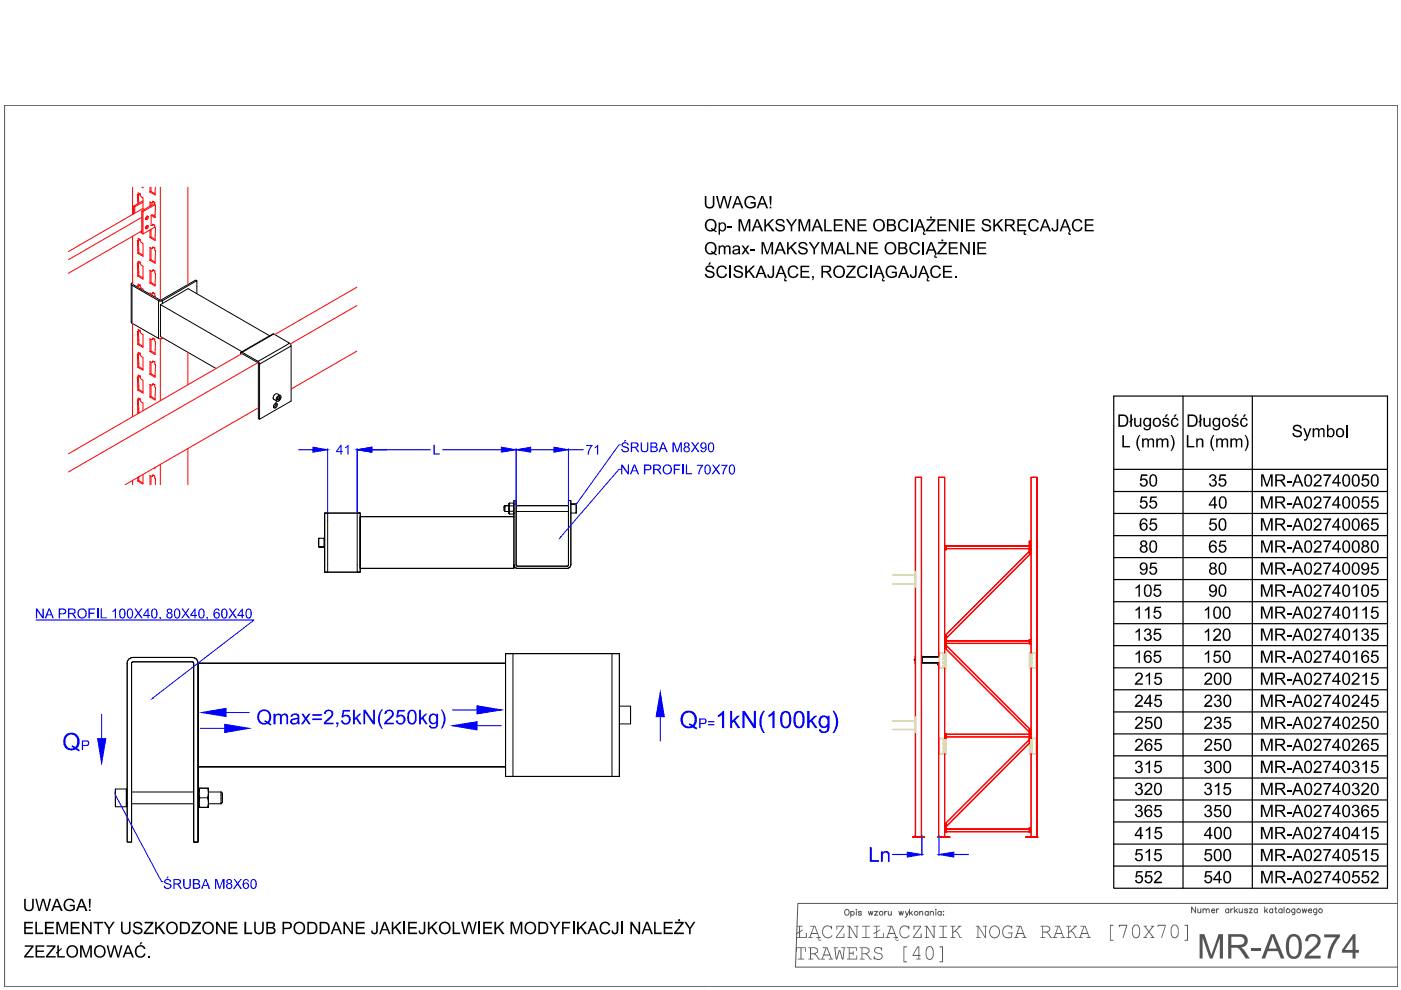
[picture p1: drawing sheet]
<svg xmlns="http://www.w3.org/2000/svg" width="297mm" height="210mm" viewBox="0 0 297 210" stroke-linecap="round" stroke-linejoin="round" font-family="sans-serif">
<!-- layer: 0 -->
<g fill="none" stroke="#545454" stroke-width=".21">
<path d="M179.2 193l.1-.1a.57 .57 0 0 1 .8 .6 .57 .57 0 0 1-.9 .4l-.1-.3zM180.4 193.4a.4 .4 0 0 1 .6-.1 .4 .4 0 0 1 0 .6 .4 .4 0 0 1-.6 0M180.4 193.2v1.3M181.6 192.8v.1zM181.6 193.2v.8M182.6 193.4l-.2-.2-.4 .1v.2l.5 .1 .1 .3-.2 .1-.4-.1M184.1 193.2l.3 .8 .2-.8 .2 .8 .3-.8M185.4 193.2h.7l-.7 .8h.7M187.6 193.2v.8M188 193.2l-.3 .1-.1 .3M188.3 193.2l.1 .8h.3l.3-.2M189 193.2v.8"/>
<path d="M190.6 193.2l.2 .8 .3-.8 .2 .8 .3-.8M191.9 193.2l.4 .8 .4-.8M192.3 194l-.1 .4-.3 .1M192.8 192.8v1.2M193.1 193.6l.4 .4M193.4 193.2l-.6 .6M195 193.4l.3-.2 .3 .1v.7M195 193.2v.8M196.8 193.4a.38 .38 0 0 0-.6 0 .38 .38 0 0 0 0 .5 .38 .38 0 0 0 .6 0M196.8 193.2v.8M197.2 193.4l.3-.2 .3 .1 .1 .7M197.2 193.2v.8"/>
<path d="M198.4 192.9h.1zM198.4 193.2v.8M199.6 193.4a.4 .4 0 0 0-.6-.1 .4 .4 0 0 0 0 .6 .4 .4 0 0 0 .6 0M199.6 193.2v.8M200 193.3h.1zM200 193.9v.1z"/>
<circle cx="186.8" cy="193.6" r=".41"/>
<circle cx="194.2" cy="193.6" r=".4"/>
</g>
<g fill="#545454">
<path d="M168.9 196.3h1.3l-.1 .2h-.5v.9l.6-.3 .1 .1-.7 .4v1.1h1.3v-.8l.1-.1 .1 1.1-2.2-.1v-.1h.5v-1l-.5 .4-.1-.1 .6-.5v-1h-.5z"/>
<path d="M174.7 196.5l.6-.3 .5 .1a.34 .34 0 0 0 .6 0v.7l-.5-.5-.7-.1-.3 .2-.4 .5v.9l.5 .7h.7l.6-.4 .2 .1-.3 .3-.6 .3-.6-.2-.6-.6-.1-1z"/>
<path d="M177.3 196.3h1.6v.2l-1.5 2.2h1.5v-.8l.1 1h-1.8v-.3l1.6-2.1h-1.3v.6h-.1z"/>
<path d="M179.6 196.3h.6l1.4 2.3v-2.1l-.5-.1 .9-.1v.2h-.2v2.4h-.3l-1.3-2.4v2.2h.4v.1h-.9v-.1h.3v-2.2h-.4z"/>
<path d="M182.8 196.3h1.6v.2h-.7v2.2h.7v.2h-1.6v-.2h.7v-2.2h-.7z"/>
<path d="M185.3 196.3h1.3l-.1 .2h-.5v.9l.6-.3-.6 .5v1.1h1.2v-.8l.2-.1v1.1h-2.1v-.2h.5v-1l-.6 .3 .6-.5v-1h-.5z"/>
<path d="M191 196.5l.6-.3h.6l.4 .3v-.2h.2l-.1 .7-.3-.4-.8-.2-.5 .4-.2 .4v.7l.4 .7 .8 .1 .7-.4-.3 .5-.9 .1-.8-.6-.1-1.2z"/>
<path d="M193.7 196.3h1.6v.2l-1.5 2.2h1.4l.1-.8 .1 1h-1.8v-.3l1.5-2.1h-1.2v.5l-.1 .1z"/>
<path d="M196 196.3h.6l1.4 2.3v-2.1h-.5v-.2h.9v.2h-.2v2.4h-.3l-1.4-2.4v2.2l.5 .1h-1l.3-.1v-2.2h-.3z"/>
<path d="M199.1 196.3h1.7l-.1 .2h-.6v2.2h.7l-.1 .2-1.6-.1v-.1h.8v-2.2h-.8z"/>
<path d="M201.5 196.3h1.1l-.5 .2v1.1l1.3-1.1h-.3v-.2h.7l-1.2 1.1 .5 .3 .5 1h.3v.2h-.4l-.5-1-.5-.4-.4 .4v.8l.5 .1h-1.1v-.1h.4v-2.2h-.4z"/>
<path d="M206.9 196.3h.6l1.4 2.3v-2.1h-.5v-.2h.9l-.3 .2v2.4h-.2l-1.4-2.4v2.2h.5v.1h-.9l.3-.1v-2.2h-.4z"/>
<path d="M212.9 196.5l.6-.3 .9 .3 .2-.2v.6l-.4-.4-.8-.1-.3 .2-.4 .7 .2 1.1 .6 .3 .9-.1v-.7h-.7v-.2h1.1v.2h-.2l-.1 .9-.9 .2-.6-.3-.3-.3-.2-1.2z"/>
<path d="M226.1 196.3l1 .1-.5 .1v1.1l1.3-1.1h-.3v-.2h.8l-1.2 1.1 .4 .3 .5 1h.3v.2h-.4l-.5-1-.5-.4-.4 .4v.8l.5 .1h-1v-.1h.3v-2.2h-.3z"/>
<path d="M235.3 196.1l.8 .1-.6 .1v2.9h.5l.1 .2-.1 .1h-.7z"/>
<path d="M237.2 196.1h1.8l-.8 2.8-.2-.1 .8-2.5h-1.4l-.1 .3z"/>
<path d="M242.4 196.3h.8v.2h-.3l.7 .9 .7-.9h-.3v-.2h.7l-1 1.3 .9 1.1h.2l-.1 .2h-.7v-.2h.3l-.7-1-.8 1h.4v.2l-.8-.1 1.1-1.2z"/>
<path d="M245.4 196.1h1.7l-.8 2.8-.1-.2 .8-2.4h-1.4l-.1 .3z"/>
<path d="M251.1 196.1h.8v3.4l-.8-.1 .1-.2h.5v-2.9h-.5z"/>
<path d="M168.8 200.9h2.1l-.1 .9-.1-.8h-.8v2.3h.6v.1h-1.4l.1-.1h.5v-2.3h-.7l-.1 .8z"/>
<path d="M176.7 200.9h1l-.1 .1h-.5l.3 2.2 .4-1.7h.3l.5 1.7 .3-2.2h-.5v-.1h.9l-.2 .1-.3 2.4h-.3l-.5-1.8-.5 1.8h-.3l-.3-2.4z"/>
<path d="M179.6 200.9h2.1l-.1 .7h-.1v-.6h-1.4v1h.7v-.3h.2v.8h-.2v-.3h-.7v1.1h1.5v-.7h.1v.8h-2.1v-.1h.4v-2.3h-.4z"/>
<path d="M185.5 201.1l.4-.3h.5l.5 .2v-.1h.1v.7l-.3-.5-.3-.1h-.5l-.4 .4a.92 .92 0 0 0 1.1 .7l.4 .2 .2 .3-.3 .7-.9 .2-.6-.3v.2h-.1v-.7l.3 .5 .5 .2 .6-.2 .2-.4a.84 .84 0 0 0-1-.7l-.4-.1-.2-.3z"/>
<path d="M191.6 200.6l.7 .1v.2h-.6v2.9h.5l.1 .2h-.7z"/>
<path d="M199.2 200.7l.7-.1v3.4h-.7l.1-.2h.4v-2.9h-.5z"/>
<path d="M171.8 196.3h1l.9 2.4h.3l-.1 .2-.8-.1v-.1h.5l-.3-.7h-1.2l-.3 .7h.5v.1h-.9v-.1h.2l.9-2.2h-.7zM172.6 196.5l-.5 1.3h1.1zM173.6 198.9l.3-.1a.26 .26 0 0 0-.2 .3 .26 .26 0 0 0 .3 .2l.1-.1a.3 .3 0 0 1-.4 .3 .3 .3 0 0 1-.2-.4z"/>
<path d="M188.1 196.3h1.1l.9 2.4h.2v.2l-.9-.1v-.1h.5l-.2-.7h-1.3l-.2 .7 .5 .1h-1l.3-.1 .8-2.2h-.6zM189 196.5l-.5 1.3h1.1zM189.9 198.9l.4-.1a.27 .27 0 0 0-.3 .2 .27 .27 0 0 0 .2 .3l.2-.1a.26 .26 0 0 1-.2 .3 .26 .26 0 0 1-.3-.2z"/>
<path d="M210.1 196.5l.9-.3 .5 .2 .3 .4 .2 1.1-.5 .9-.8 .2-.8-.6-.2-1zM210.3 196.6l-.4 .7 .1 .8 .5 .6h.7l.6-.6v-1l-.3-.4-.4-.3h-.4z"/>
<path d="M215.4 196.3h1.1l.9 2.4h.2v.2l-.9-.1v-.1h.5l-.3-.7h-1.2l-.2 .7h.4v.1h-.9v-.1h.3l.8-2.2h-.7zM216.3 196.5l-.5 1.3h1.1z"/>
<path d="M220.6 196.3h1.5l.5 .3v.7l-.6 .4 .4 .3 .4 .7h.3v.2h-.4l-.4-.8-.5-.4h-.7v1h.5v.2l-1-.1v-.1h.4v-2.2h-.4zM221.1 196.5v1h.9l.3-.2a.51 .51 0 0 0 .1-.6 .51 .51 0 0 0-.5-.2z"/>
<path d="M223.6 196.3h1.1l.9 2.4 .2 .1-.9 .1v-.2h.5l-.3-.7h-1.2l-.3 .7h.5v.1h-.9l.2-.1 .9-2.2h-.7zM224.5 196.5l-.6 1.3h1.1z"/>
<path d="M229.1 196.3h1l.9 2.4h.3l-.1 .2-.9-.1 .1-.1h.4l-.2-.7h-1.2l-.3 .7h.4l.1 .1h-1v-.1h.3l.8-2.2h-.6zM229.9 196.5l-.5 1.3h1.1z"/>
<path d="M240.3 196.3l.4-.3h.4l.3 .2 .3 .6-.1 1.6-.5 .5h-.6l-.4-.7-.1-1.4zM240.5 196.4l-.3 .6v1.1l.3 .5 .5 .1 .5-.6v-1.2l-.4-.7h-.4z"/>
<path d="M248.5 196.2l.3-.2h.5l.3 .3 .3 .4v1.4l-.2 .5-.4 .3-.7-.1-.4-.6v-1.2zM248.8 196.2l-.4 .7v1.2l.3 .5 .5 .1 .5-.6v-1.1l-.2-.6-.3-.2z"/>
<path d="M171.4 200.9h1.4l.4 .1 .2 .4v.4l-.6 .5 .5 .4 .3 .6h.3v.1h-.4l-.9-1.1h-.6v1h.4v.1h-1v-.1h.3v-2.3zM172 201v1.1h.8l.4-.3 .1-.3-.3-.4z"/>
<path d="M174.4 200.9h1l1 2.4h.2v.1h-.9v-.1h.4l-.2-.7h-1.2l-.3 .7h.5v.1h-1l.3-.1 .8-2.3h-.6zM175.3 201l-.5 1.4h1z"/>
<path d="M182.3 200.9h1.4l.5 .2 .2 .6-.7 .6 .8 1h.3v.1h-.4l-.4-.7-.5-.4h-.7v1h.5v.1h-1v-.1h.4v-2.3h-.4zM182.8 201v1.1h.9l.4-.3a.52 .52 0 0 0 0-.5 .52 .52 0 0 0-.5-.3z"/>
<path d="M194.5 200.6h.4v1.9l.3 .1-.3 .1v.6h.3v.1h-.9v-.1h.4v-.6h-1.2zM194.6 200.9l-.9 1.6h1v-1.6z"/>
<path d="M196.4 201l.4-.4h.5l.5 .5 .2 1.5-.5 .8-.5 .1-.6-.4-.1-.5v-1.1zM196.7 200.9l-.3 .8 .1 1 .3 .6h.5l.4-.6v-1.2l-.3-.6-.3-.1z"/>
</g>
<g fill="none" stroke="#545454" stroke-width=".21">
<path d="M1 22.3h295.3v186.9h-295.3zM253.5 192.3v1.2l-.9-1.2v1.2M254 192.7v.8h.4l.2-.2M254.6 192.7v.8M255.1 192.9l.5-.2 .1 .2v.6M255.1 192.7v.8M255.7 192.9l.3-.2 .3 .1 .1 .7M256.9 193.1h.7a.38 .38 0 0 0-.6-.4 .38 .38 0 0 0-.1 .7l.3 .1 .4-.1M257.9 192.7v.8M258.4 192.7l-.3 .1-.2 .3M260.5 192.9a.38 .38 0 0 0-.5 0 .38 .38 0 0 0 0 .5 .38 .38 0 0 0 .5 0M260.5 192.7v.8"/>
<path d="M260.9 192.7v.8M261.4 192.7l-.3 .1-.2 .3M261.7 192.3v1.2M262 193.1l.4 .4M262.3 192.7l-.6 .6M262.7 192.7l.1 .8h.3l.3-.2M263.4 192.7v.8M264.5 192.9l-.2-.2-.4 .2 .6 .3v.3h-.6v-.1M264.9 192.7h.6l-.6 .8h.6M266.6 192.9a.38 .38 0 0 0-.6 0 .38 .38 0 0 0 0 .5 .38 .38 0 0 0 .6 0M266.6 192.7v.8M268.1 192.3v1.2"/>
<path d="M268.4 193.1l.4 .4M268.7 192.7l-.6 .6M269.8 192.9a.38 .38 0 0 0-.5 0 .38 .38 0 0 0 0 .5 .38 .38 0 0 0 .5 0M269.8 192.7v.8M270.3 192.7h.4M270.5 192.3v1.2h.3M271.8 192.9a.4 .4 0 0 0-.6-.1 .4 .4 0 0 0 0 .6 .4 .4 0 0 0 .6 0M271.8 192.7v.8M272.2 192.3v1.2M274.5 192.7v1.1l-.2 .2-.3-.1M274.5 192.9a.4 .4 0 0 0-.6-.1 .4 .4 0 0 0 0 .6 .4 .4 0 0 0 .6 0M276.1 192.7l.2 .8 .3-.8 .2 .8 .2-.8"/>
<path d="M277.4 193.1h.7v-.2a.4 .4 0 0 0-.6 0 .4 .4 0 0 0 0 .6 .4 .4 0 0 0 .6-.1M279.2 192.7v1l-.3 .3-.3-.1M279.2 192.9a.4 .4 0 0 0-.6-.1 .4 .4 0 0 0 0 .6 .4 .4 0 0 0 .6 0"/>
<circle cx="273.1" cy="193.1" r=".43"/>
<circle cx="275.3" cy="193.1" r=".43"/>
<circle cx="280" cy="193.1" r=".42"/>
</g>
<!-- layer: TABLICZKA -->
<g fill="#000">
<path d="M238 92.3h.3v2.3h1.3v.3h-1.6zM239.6 87.9h.4v1l.2-.2v.3l-.2 .2v1.3h-.4v-1l-.2 .1 .2-.4zM241.4 92.4l.4-.2-.5 1.1v1l.5 1.3h-.2l-.3-.3-.4-1.1 .1-1zM240.5 88.6h.3v1.2a.46 .46 0 0 0 .6 .4 .46 .46 0 0 0 .3-.6v-1h.3v1.9h-.3v-.3l-.5 .3-.6-.2zM242.1 92.9h.3v.3l.3-.2 .5-.1a.28 .28 0 0 0 .3 .3 .28 .28 0 0 0 .3-.2l.6-.1 .3 .4v1.6h-.3v-1.3a.41 .41 0 0 0-.5-.4 .41 .41 0 0 0-.3 .6v1.1h-.3v-1.3a.43 .43 0 0 0-.6-.3 .43 .43 0 0 0-.2 .6v1h-.4zM245.2 92.9h.2v.3l.4-.3 .5 .1a.24 .24 0 0 0 .3 .2 .24 .24 0 0 0 .2-.2l.3-.1 .5 .3 .1 1.7h-.3v-1.2a.42 .42 0 0 0-.5-.5 .42 .42 0 0 0-.3 .6v1.1h-.3v-1.3a.43 .43 0 0 0-.6-.3 .43 .43 0 0 0-.2 .6v1h-.3zM248.2 92.2h.2l.3 .4 .3 1.2-.1 .9-.5 .9h-.2l.4-1 .1-1-.1-.6zM251.6 92.3h.4v2.3h1.2v.3h-1.6zM253.6 92.9h.3v.3l.6-.3 .6 .3v1.7h-.3v-1.3a.46 .46 0 0 0-.6-.4 .46 .46 0 0 0-.3 .6v1.1h-.3zM254.3 87.9h.4v1l.2-.2-.2 .5v1.3h-.4v-1l-.2 .1 .2-.4zM255.1 88.6h.4v1.2a.46 .46 0 0 0 .5 .4 .46 .46 0 0 0 .4-.6v-1h.3v1.9h-.3v-.3l-.5 .3-.6-.1-.2-.4zM257.2 92.3l.3-.1-.5 1v1.1l.5 1.3h-.2l-.3-.2-.4-1.1 .1-1z"/>
<path d="M257.9 92.9h.2v.3l.6-.3h.3l.2 .3 .4-.3 .6 .1 .2 .4v1.5h-.3v-1.3a.4 .4 0 0 0-.5-.4 .4 .4 0 0 0-.3 .6v1.1h-.3v-1.4a.45 .45 0 0 0-.6-.2 .45 .45 0 0 0-.3 .6v1h-.2zM260.9 92.9h.3v.3l.2-.2 .6-.1a.28 .28 0 0 0 .2 .3 .28 .28 0 0 0 .3-.2l.6-.1 .3 .4v1.6h-.3v-1.3a.41 .41 0 0 0-.5-.4 .41 .41 0 0 0-.3 .6v1.1h-.3v-1.3a.43 .43 0 0 0-.6-.3 .43 .43 0 0 0-.2 .6v1h-.3zM263.9 92.2h.2l.2 .2 .4 1.1v1l-.6 1.1h-.2l.4-1 .1-.8-.2-1zM274.2 90.3l.7-.3 .6 .1 .4 .4 .1 .3h-.3l-.4-.4h-.6a.38 .38 0 0 0-.2 .5 .38 .38 0 0 0 .4 .2l1 .4 .2 .2-.1 .7-.4 .3h-.6l-.6-.1-.3-.3-.1-.5h.3l.4 .6 .9-.1a.49 .49 0 0 0 0-.6 .49 .49 0 0 0-.6-.2l-.8-.4-.1-.5zM276.3 90.8h.3l.6 1.5 .5-1.5h.3l-.9 2.5-.5 .2-.1-.4a.43 .43 0 0 0 .5-.4zM278.3 90.8h.3v.2l.5-.3 .4 .1a.23 .23 0 0 0 .2 .2 .23 .23 0 0 0 .3-.2l.4-.1 .4 .4v1.6h-.3v-1.2a.42 .42 0 0 0-.4-.5 .42 .42 0 0 0-.4 .6v1.1h-.3v-1.4a.44 .44 0 0 0-.6-.2 .44 .44 0 0 0-.2 .6v1h-.3zM241.9 100.6h1.3v.3h-1l-.1 .7 .3-.2 .4 .1 .5 .5v.7l-.6 .5-.8-.2-.3-.4v-.1l.4-.1 .2 .5h.4l.3-.1 .1-.5-.1-.4-.3-.2-.4 .1-.2 .2-.3-.1zM241.9 105.3h1.3v.3h-1l-.1 .6 .7-.1 .4 .3 .1 .3-.1 .8-.5 .4-.8-.2-.3-.4v-.2h.3l.2 .4 .5 .1 .4-.4v-.5l-.3-.3-1 .2zM243.9 105.3h1.3v.3h-1l-.1 .6 .5-.1 .6 .4 .2 .6-.5 .7h-.8l-.4-.5-.1-.2h.4l.2 .5h.4l.4-.5v-.4l-.3-.3-1 .2zM244 109.9h1.2v.3h-1l-.1 .7 .6-.1 .6 .5v.7l-.5 .5h-.7l-.4-.5-.1-.2h.4l.1 .4 .6 .1 .3-.5v-.4l-.3-.3-1 .2zM256.6 100.7l.6-.2 .4 .2 .3 .3v.4l-.4 .4 .4 .2 .1 .4-.2 .5-.3 .3h-.7l-.5-.6v-.1l.3-.1 .2 .4 .4 .1 .4-.2 .1-.3-.3-.5h-.5l.1-.3 .5-.2v-.4l-.4-.2-.3 .2-.1 .3-.4-.1zM256.6 109.9h1.3v.3h-1l-.1 .7 .3-.1h.5l.4 .6v.6l-.4 .5h-.9l-.4-.5v-.2l.4 .1a.57 .57 0 0 0 .7 .2 .57 .57 0 0 0 .3-.7 .57 .57 0 0 0-.7-.3l-.3 .2h-.3z"/>
<path d="M258.6 100.6h1.3v.3h-1l-.2 .7 .8-.1 .3 .2 .3 .4-.2 .8-.6 .3h-.5l-.4-.5-.1-.2 .4-.1 .2 .5h.3h.3l.2-.5-.1-.5-.3-.2-.9 .2zM258.7 114.6h1.2v.3h-1l-.2 .7 .6-.2 .7 .5v.7l-.5 .6h-.7l-.4-.5-.1-.2 .4-.1 .1 .4 .4 .2 .5-.5v-.5l-.4-.3h-.3l-.3 .3-.3-.1zM267.3 105.2h.6l.7 2.2 .8-2.2h.4v2.6h-.3v-2.2l-.8 2.2h-.3l-.7-2.2v2.2h-.4zM267.3 109.9h.6l.7 2.2 .8-2.2h.4v2.6h-.3v-2.2l-.8 2.2h-.3l-.7-2.2v2.2h-.4zM267.4 100.6h.5l.7 2.2 .8-2.2h.4v2.6h-.3v-2.2l-.7 2.2h-.4l-.7-2.2v2.2h-.3zM267.4 114.6h.5l.7 2.2 .8-2.2h.4v2.6h-.3v-2.2l-.7 2.2h-.4l-.7-2.2v2.2h-.3zM272.8 102.1h1v.2h-1zM272.8 106.7h1v.3h-1zM272.8 111.4h1v.3h-1zM272.8 116.1h1v.3h-1zM278.7 100.8l.8-.3 .6 .4v.7l-1.2 1.3h1.3v.3h-1.7l.3-.7 1.1-1.1v-.3l-.3-.3h-.5l-.2 .5h-.3zM278.8 105.4l.9-.2 .4 .3 .1 .4-.1 .5-1.2 1.1h1.3v.3h-1.7l.2-.6 .9-.7 .3-.5-.1-.4-.3-.1-.5 .1-.2 .4-.3-.1z"/>
<path d="M278.7 110.2l.5-.3h.4l.4 .2 .2 .5-.1 .4-1.2 1.2h1.3v.3h-1.7l.2-.5 1-1 .1-.3a.49 .49 0 0 0-.4-.6 .49 .49 0 0 0-.6 .6l-.3-.1zM278.7 114.8l.8-.3 .6 .4v.7l-1.2 1.3h1.3v.3h-1.7l.1-.5 1.1-1 .2-.4a.49 .49 0 0 0-.5-.5 .49 .49 0 0 0-.5 .5h-.3zM280.5 105.3h1.7v.2l-.7 1.1-.3 1.2h-.3l.1-.5 .3-1 .5-.7h-1.3zM280.5 109.9h1.7v.3l-.8 1.3-.2 1h-.3l.1-.7 .8-1.6h-1.3zM280.5 119.3h1.7v.2l-.7 1.1-.3 1.2h-.3l.1-.5 .3-1 .5-.7h-1.3zM280.6 100.6h1.6v.3l-.7 1.2-.2 1.1h-.4l.1-.7 .3-.9 .6-.7h-1.3zM280.6 114.6h1.6v.3l-.7 1.2-.2 1.1h-.4l.1-.7 .3-.9 .6-.7h-1.3zM288.9 105.3h1.3v.3h-1l-.2 .6 .8-.1 .5 .5-.1 .9-.5 .4-.7-.1-.4-.6 .3-.1 .3 .5h.4l.4-.5-.1-.4-.3-.3-.9 .2zM288.9 100.6h1.3v.3h-1l-.1 .7 .3-.2 .4 .1 .5 .5-.1 .8-.6 .4-.7-.1-.3-.5v-.1l.3-.1 .3 .5h.4l.4-.4v-.4l-.4-.4-.4 .1-.2 .2-.3-.1zM290.9 105.3h1.3v.3h-1l-.2 .6 .8-.1 .5 .6-.1 .7-.5 .5-.6-.1-.5-.5v-.2h.4l.2 .5h.4l.3-.2 .1-.4-.1-.4-.4-.2-.5 .2h-.3zM290.9 109.9h1.3v.3h-1l-.2 .7 .7-.1 .4 .1 .2 .4v.6l-.5 .6h-.8l-.4-.5v-.2h.4l.2 .4 .4 .1 .4-.6-.1-.4-.3-.2-.9 .2zM240.7 124.5l.8-.6h.2v2.6h-.3v-2l-.7 .4z"/>
<path d="M240.8 129.2l.7-.6h.2v2.6h-.3v-2.1l-.7 .4zM240.7 133.9l.8-.6h.2v2.5h-.3v-2l-.7 .4zM242.7 133.5l.4-.2h.4l.4 .1 .2 .4-.1 .4-.3 .2 .5 .4-.1 .7-.5 .4h-.6l-.3-.2-.2-.5 .3-.1 .4 .5 .5-.1 .2-.3-.1-.4-.7-.2 .1-.2 .4-.1 .1-.2a.43 .43 0 0 0-.4-.6 .43 .43 0 0 0-.4 .5l-.4-.1zM243.9 119.3h1.3v.3h-1l-.1 .7 .7-.2 .4 .4 .2 .6-.5 .7-.7 .1-.5-.4-.1-.4h.4l.2 .5h.4l.4-.5v-.4l-.3-.3-1 .2zM242.7 129.2l.8-.6h.2v2.6h-.3v-2.1l-.6 .4zM244.8 123.9h1.3v.3h-1l-.2 .8 .4-.2h.4l.5 .5v.7l-.5 .5h-.7l-.4-.4-.1-.3h.4l.2 .4 .3 .1 .4-.2 .1-.3-.2-.7h-.5l-.3 .2h-.3zM244.8 128.6h1.3v.3h-1l-.2 .7 .8-.1 .3 .2 .3 .5-.2 .7-.5 .3-.7-.1-.4-.5 .4-.1 .2 .4 .4 .1 .4-.5v-.4l-.3-.3-1 .1zM244.8 133.3h1.3v.3h-1l-.2 .7 .8-.2 .5 .5v.8l-.5 .5-.8-.1-.4-.6h.4l.1 .3 .5 .1 .4-.5v-.4l-.3-.3-1 .2zM244.8 138h1.3v.3h-1l-.2 .7 .7-.2 .6 .4v.8l-.5 .5h-.7l-.4-.4-.1-.2 .4-.1 .2 .4 .3 .1 .4-.2 .1-.3-.1-.5-.3-.2h-.4l-.2 .2h-.3zM255.5 129.2l.7-.6h.2v2.6h-.3v-2.1l-.7 .4zM255.4 133.9l.8-.6h.2v2.6h-.3v-2.1l-.7 .4zM257.5 138h1.3v.3h-1l-.2 .7 .7-.2 .3 .1 .3 .5-.1 .8-.6 .4-.7-.2-.3-.4v-.1l.4-.1 .2 .5h.3l.5-.4v-.5l-.3-.3h-.4l-.3 .2h-.3z"/>
<path d="M257.4 133.5l.9-.2 .5 .3-.1 .8-1.1 1.1h1.3v.4h-1.7l.2-.6 1.1-1.2v-.4l-.3-.2-.5 .1-.1 .4h-.4zM267.3 119.2h.6l.7 2.3 .8-2.3h.4v2.6h-.3v-2.1l-.8 2.1h-.3l-.7-2.2v2.2h-.4zM267.3 123.9h.6l.7 2.2 .8-2.2h.4v2.6h-.3v-2.2l-.8 2.2h-.3l-.7-2.2v2.2h-.4zM267.3 128.6h.6l.7 2.2 .8-2.2h.4v2.6h-.3v-2.2l-.8 2.2h-.3l-.7-2.2v2.2h-.4zM267.3 133.3h.6l.7 2.2 .8-2.2h.4v2.5h-.3v-2.1l-.8 2.1h-.3l-.7-2.2v2.2h-.4zM272.8 120.7h1v.4h-1zM272.8 125.4h1v.3h-1zM272.8 130.1h1v.3h-1zM272.8 134.8h1v.3h-1zM272.8 139.4h1v.3h-1zM278.7 119.5l.4-.3h.5l.5 .3 .1 .5-.1 .4-1.2 1.1h1.3v.3h-1.7l.2-.6 1-.8 .2-.4-.1-.3-.3-.2h-.4l-.3 .5h-.3zM278.7 124.2l.5-.3 .8 .2 .2 .5-.2 .5-1.1 1.1h1.3v.3h-1.7l.2-.5 1-1 .2-.3-.2-.4-.3-.2-.4 .2-.2 .4h-.3z"/>
<path d="M278.7 128.8l.4-.2h.6l.4 .3 .1 .4-.1 .4-1.2 1.2h1.3v.3h-1.7l.2-.6 .8-.7 .4-.5-.1-.4-.3-.2-.5 .1-.2 .5-.3-.1zM278.7 133.5l.4-.2h.5l.5 .2 .1 .5-.1 .4-1.2 1.1h1.3v.3h-1.7l.1-.4 1.1-1 .1-.3a.49 .49 0 0 0-.4-.6 .49 .49 0 0 0-.6 .5h-.3zM280.5 123.9h1.7v.3l-.8 1.3-.2 1h-.3l.1-.7 .8-1.6h-1.3zM280.5 128.6h1.7l-.7 1.5-.3 1.1h-.3l.1-.7 .8-1.6h-1.3zM280.5 133.3h1.7v.2l-.8 1.4-.1 .9h-.4l.1-.5 .2-.8 .6-.9h-1.3zM280.5 138h1.7v.2l-.7 1.2-.3 1.1h-.3l.1-.7 .3-.7 .5-.8h-1.3zM286.8 124.6l.8-.7h.2v2.6h-.4v-2l-.5 .4zM286.8 129.2l.8-.6h.2v2.6h-.4v-2.1l-.5 .4zM286.8 133.9l.8-.6h.2v2.5h-.4v-2l-.6 .4zM288.8 133.5l.4-.2h.7l.3 .4v.4l-.4 .3 .5 .5-.1 .7-.5 .3-.8-.2-.3-.5 .3-.1 .1 .1a.52 .52 0 0 0 .6 .3 .52 .52 0 0 0 .3-.6 .52 .52 0 0 0-.7-.3l.1-.2 .5-.3 .1-.3-.3-.3h-.3l-.3 .2v.3l-.4-.1zM288.8 129.2l.8-.6h.2v2.6h-.3v-2.1l-.6 .4zM290.9 119.3h1.3v.3h-1l-.2 .7 .8-.2 .4 .4 .1 .7-.5 .6h-.8l-.4-.5v-.2h.4l.2 .5h.4l.3-.2 .1-.4-.1-.4-.2-.2-1 .2z"/>
<path d="M290.9 123.9h1.3v.3h-1l-.2 .8 .7-.2 .5 .4 .1 .7-.4 .6h-.8l-.4-.4-.1-.3h.4l.2 .4 .3 .1 .3-.2 .2-.4-.1-.4-.3-.2-.9 .2zM290.9 128.6h1.3v.3h-1l-.2 .7 .5-.2 .4 .1 .4 .5-.1 .8-.5 .4-.7-.1-.4-.4v-.2h.4l.2 .4 .4 .1 .3-.2 .1-.4-.1-.4-.3-.3-.4 .1-.2 .2-.3-.1zM290.9 133.3h1.3v.3h-1l-.2 .7 .8-.2 .5 .6v.7l-.5 .5-.8-.1-.4-.5v-.1h.4l.3 .4h.3l.3-.2 .1-.4-.1-.4-.2-.2-1 .2zM290.9 138h1.3v.3h-1l-.2 .7 .7-.2 .4 .3 .2 .2-.1 .9-.6 .4-.7-.2-.3-.4v-.1l.4-.1 .2 .4 .3 .1 .3-.1 .2-.5-.1-.4-.3-.2h-.4l-.2 .2h-.3zM240.7 138.5l.5-.2 .3-.4h.2v2.6h-.3v-2l-.6 .4zM240.7 142.9l.5-.3 .9 .2 .2 .4v.4l-1.3 1.3h1.3v.3h-1.7l.1-.5 1.2-1.2a.5 .5 0 0 0-.4-.6 .5 .5 0 0 0-.5 .5l-.3-.1zM240.8 147.6l.3-.3h.6l.5 .3v.8l-1.2 1.1h1.3v.4h-1.7l.2-.6 1.2-1.2-.1-.4-.3-.2-.4 .1-.2 .5-.3-.1zM240.8 152.3l.6-.4 .8 .3 .1 .3-.1 .6-1.2 1.1h1.3v.3h-1.7l.2-.5 1.2-1.1v-.4l-.2-.2h-.6l-.2 .4h-.3zM240.8 156.9l.4-.3h.5l.5 .3 .1 .3-.1 .6-1.2 1.1h1.3v.3h-1.7l.1-.5 1.2-1 .1-.3v-.2l-.4-.3-.4 .1-.2 .4h-.3zM243 152h1.3v.3h-1.1l-.1 .7 .6-.2 .6 .4v.8l-.3 .5-.3 .1-.6-.1-.4-.5 .3-.2 .2 .4 .4 .1 .5-.4-.1-.5-.3-.3h-.4l-.3 .3-.3-.1zM242.9 143.2l.7-.6h.2v2.6h-.3v-2l-.5 .3zM245 142.6h1.3v.3h-1.1l-.1 .7 .7-.1 .4 .2 .2 .4-.2 .8-.5 .3-.7-.1-.3-.4v-.2h.3l.2 .4 .5 .1 .3-.4v-.6l-.3-.2-1 .2z"/>
<path d="M245 147.3h1.3v.3h-1.1l-.1 .7 .6-.1 .6 .3 .1 .8-.1 .2-.5 .4-.7-.1-.4-.4v-.2h.3l.2 .4h.5l.3-.3v-.6l-.3-.3-1 .3zM245 156.7h1.3v.3h-1.1l-.1 .7 .3-.2 .5 .1 .5 .5-.2 .8-.5 .3h-.6l-.4-.5v-.2h.3l.2 .4 .5 .1 .3-.4v-.5l-.3-.3-1 .2zM255.4 138.6l1-.7v2.6h-.3v-2l-.6 .4zM255.5 142.9l.4-.3h.6l.4 .3 .1 .6-.2 .3-1.1 1.1h1.3v.3h-1.7l.2-.5 1.1-1.2a.48 .48 0 0 0-.4-.6 .48 .48 0 0 0-.5 .5l-.3-.1zM255.5 147.6l.3-.3h.6l.6 .4-.1 .7-1.2 1.1h1.3v.4h-1.7l.2-.6 .8-.7 .4-.5-.1-.4-.3-.2-.4 .1-.2 .5-.3-.1zM255.6 152.1l.6-.2 .7 .4 .1 .4-.2 .4-1.1 1.1h1.3v.3h-1.7l.2-.5 .8-.7 .4-.5-.1-.4-.2-.2-.6 .1-.1 .4h-.3zM255.5 156.9l.4-.3h.5l.5 .3 .1 .3-.1 .6-1.2 1.1h1.3v.3h-1.7l.2-.5 1.2-1.2-.1-.4-.3-.2-.4 .1-.2 .4h-.3zM257.6 147.5l.8-.2 .5 .4v.4l-.3 .3 .4 .3v.6l-.5 .6h-.6l-.5-.4-.1-.3 .4-.1 .3 .5h.4l.3-.3-.2-.6h-.5v-.3l.5-.2v-.5l-.4-.2-.3 .2-.1 .3-.3-.1zM257.6 152.2l.3-.2h.5l.5 .5v.4l-.3 .2 .4 .4v.6l-.3 .4-.8 .1-.3-.2-.3-.5 .3-.1 .3 .4 .2 .1 .4-.1 .2-.2v-.5l-.4-.2h-.3v-.3h.3l.2-.2a.43 .43 0 0 0-.3-.6 .43 .43 0 0 0-.5 .5l-.3-.1zM257.6 156.7h1.4v.3h-1.1l-.1 .7 .7-.2 .5 .3v.9l-.4 .5h-.8l-.4-.4-.1-.3h.4l.2 .4 .5 .1 .3-.5v-.4l-.3-.3-1 .2zM259.7 152h1.2v.3h-1l-.1 .7 .8-.1 .4 .4v.8l-.6 .5-.7-.1-.3-.4-.1-.2 .4-.1 .1 .4 .5 .1 .4-.4v-.5l-.3-.3h-.5l-.2 .3-.3-.1zM267.3 138h.6l.7 2.2 .8-2.2h.4v2.5h-.3v-2.1l-.8 2.1h-.3l-.7-2.2v2.2h-.4z"/>
<path d="M267.3 142.6h.6l.7 2.2 .8-2.2h.4v2.6h-.3v-2.2l-.8 2.2h-.3l-.7-2.2v2.2h-.4zM267.3 147.3h.6l.7 2.2 .8-2.2h.4v2.6h-.3v-2.2l-.8 2.2h-.3l-.7-2.3v2.3h-.4zM267.3 156.6h.6l.7 2.3 .8-2.3h.4v2.6h-.3v-2.2l-.8 2.2h-.3l-.7-2.2v2.2h-.4zM267.4 152h.5l.7 2.2 .8-2.2h.4v2.5h-.3v-2.1l-.7 2.1h-.4l-.7-2.2v2.2h-.3zM272.8 144.1h1v.3h-1zM272.8 148.8h1v.3h-1zM272.8 153.4h1v.4h-1zM272.8 158.1h1v.3h-1zM278.7 138.2l.6-.3 .7 .3 .2 .4-.2 .5-1.1 1.1h1.3v.3h-1.7l.2-.5 1-.9 .2-.4-.1-.3-.2-.2-.6 .1-.2 .4h-.3zM278.7 142.9l.4-.3h.6l.4 .3 .1 .4-.1 .4-1.2 1.2h1.3v.3h-1.7l.2-.6 .9-.7 .3-.5-.1-.4-.3-.1h-.5l-.2 .5-.3-.1zM278.7 147.6l.5-.3h.4l.4 .2 .2 .5-.1 .4-1.2 1.1h1.3v.4h-1.7l.2-.6 1-.9 .1-.3a.49 .49 0 0 0-.4-.6 .49 .49 0 0 0-.6 .6l-.3-.1zM278.7 152.2l.8-.3 .6 .4v.7l-1.2 1.2h1.3v.3h-1.7l.1-.4 1.1-1 .2-.4a.49 .49 0 0 0-.5-.5 .49 .49 0 0 0-.5 .5h-.3z"/>
<path d="M278.7 156.9l.4-.3h.5l.5 .3 .1 .4-.1 .5-1.2 1.1h1.3v.3h-1.7l.2-.6 1-.8 .2-.4-.1-.4-.3-.1h-.4l-.3 .5h-.3zM280.5 142.6h1.7v.3l-.7 1.1-.3 1.2h-.3l.1-.6 .3-.9 .5-.8h-1.3zM280.5 147.3h1.7v.3l-.8 1.3-.2 1h-.3l.1-.7 .8-1.6h-1.3zM280.5 156.7h1.7v.2l-.7 1.1-.3 1.2h-.3l.1-.5 .3-1 .5-.7h-1.3zM280.6 152h1.6v.3l-.7 1.2-.2 1h-.4l.1-.6 .3-.9 .6-.7h-1.3zM286.9 138.5l.7-.6h.2v2.6h-.4v-2l-.6 .4zM286.8 142.9l.4-.3h.5l.4 .3 .1 .2v.6l-1.2 1.2h1.2v.3h-1.6l.1-.5 1.2-1.2v-.4l-.3-.2h-.5l-.2 .5-.3-.1zM286.7 147.6l.5-.3h.6l.4 .3v.6l-.1 .2-1.1 1.1h1.2v.4h-1.6l.2-.6 1.1-1.1v-.4l-.2-.2h-.6l-.2 .5-.3-.1zM286.8 156.9l.4-.3h.5l.5 .4v.5l-.1 .3-1.1 1.1h1.2v.3h-1.6l.2-.5 1.1-1.2v-.4l-.3-.2-.5 .1-.2 .4h-.3zM286.7 152.3l.7-.4 .7 .3 .1 .2-.1 .7-1.1 1.1h1.3v.3h-1.7l.2-.5 1-1 .2-.3-.1-.3-.3-.2-.5 .1-.2 .4h-.3zM288.9 152h1.3v.3h-1l-.1 .7 .7-.1 .5 .5-.1 .8-.6 .4-.7-.1-.3-.5v-.1l.3-.1 .2 .4 .5 .1 .4-.4-.1-.5-.3-.3h-.4l-.2 .3-.3-.1zM288.8 143.2l.8-.6h.2v2.6h-.3v-2l-.6 .3z"/>
<path d="M290.9 142.6h1.3v.3h-1l-.2 .7 .9-.1 .4 .5-.1 .8-.5 .4-.7-.1-.4-.4v-.2h.4l.2 .4 .4 .1 .3-.2 .1-.4-.1-.4-.4-.3-.5 .3h-.3zM290.9 147.3h1.3v.3h-1l-.2 .7 .7-.1 .4 .1 .2 .4v.6l-.5 .6-.8-.1-.4-.5v-.1h.4l.2 .4h.4l.4-.5-.1-.4-.3-.3-.9 .3zM290.9 156.7h1.3v.3h-1l-.2 .7 .8-.2 .4 .3 .1 .8-.5 .6h-.8l-.4-.5v-.2h.4l.2 .4 .4 .1 .3-.3 .1-.3-.1-.4-.2-.2-1 .2zM240.8 161.5l.8-.2 .3 .1 .3 .4-.1 .4-.3 .3 .5 .3v.6l-.7 .5h-.6l-.4-.5v-.2h.3l.1 .2 .4 .3 .5-.3v-.6l-.6-.1v-.3h.1a.44 .44 0 0 0 .4-.5 .44 .44 0 0 0-.5-.4 .44 .44 0 0 0-.3 .5h-.3zM240.8 166.2l.4-.2 .7 .1 .3 .3v.4l-.3 .4 .4 .4v.5l-.3 .4-.9 .1-.3-.3-.2-.4 .4-.1 .3 .5h.5l.2-.3-.1-.5-.6-.2v-.3h.3l.3-.2a.45 .45 0 0 0-.4-.6 .45 .45 0 0 0-.5 .5l-.3-.1zM240.8 170.9l.4-.3h.4l.5 .4v.6l-.3 .2 .5 .4v.4l-.4 .6-.8 .1-.4-.5-.1-.3h.3l.3 .5h.4l.4-.4-.2-.6h-.5v-.3l.5-.2v-.4l-.5-.2-.2 .1-.1 .4-.3-.1zM242.9 162l.7-.7h.2v2.6h-.3v-2l-.6 .3zM242.9 176l.8-.7h.2v2.6h-.4v-2l-.5 .4zM242.8 166.3l.4-.3h.6l.5 .4-.1 .7-1.2 1.2h1.3v.3h-1.7l.2-.6 1.2-1.1v-.4l-.2-.2h-.6l-.2 .4h-.3zM244.9 161.3h1.4v.3h-1.1l-.1 .7 .6-.1 .5 .3 .2 .4-.1 .5-.4 .5h-.7l-.5-.4-.1-.3h.4l.2 .4h.5l.3-.5-.2-.6h-.5l-.3 .2h-.3zM244.9 170.7h1.4v.3h-1.1l-.1 .7 .7-.2 .5 .6v.7l-.5 .5-.8-.1-.4-.5v-.2h.4l.3 .5h.4l.3-.5v-.5l-.3-.2-1 .2zM245 175.3h1.3v.4h-1l-.2 .6 .6-.1 .6 .4v.9l-.6 .5-.7-.2-.3-.5 .3-.1 .2 .4 .4 .1 .4-.3 .1-.2-.1-.4-.3-.3h-.5l-.1 .2h-.3z"/>
<path d="M255.5 161.5l.3-.2h.5l.4 .2 .2 .3-.1 .4-.3 .3 .4 .2 .1 .6-.4 .6h-.6l-.6-.3-.1-.4h.3l.3 .4 .2 .1 .4-.1 .2-.3-.2-.5-.6-.1 .1-.3 .5-.3v-.4l-.4-.2-.4 .2v.3h-.3zM255.4 166.3l.5-.3h.5l.4 .4v.5l-.3 .3 .4 .2 .1 .5-.2 .4-.4 .3-.8-.1-.3-.5v-.1l.3-.1 .4 .5 .5-.1 .1-.6-.2-.3h-.5v-.3h.2a.44 .44 0 0 0 .4-.4 .44 .44 0 0 0-.5-.4 .44 .44 0 0 0-.3 .5l-.4-.1zM255.4 171l.4-.3 .5-.1 .3 .2 .3 .3-.1 .5-.3 .2 .5 .4v.6l-.5 .4-.4 .1-.7-.3-.1-.5h.3l.3 .5h.5l.3-.4v-.3l-.3-.3h-.5l.1-.3h.2a.45 .45 0 0 0 .3-.5 .45 .45 0 0 0-.5-.4 .45 .45 0 0 0-.3 .6l-.3-.1zM257.6 170.7h1.3v.3h-1l-.1 .6 .6-.1 .6 .5v.6l-.1 .4-.5 .3h-.5l-.6-.6v-.2h.3l.3 .4 .4 .1 .4-.4v-.5l-.3-.3-1 .2zM257.6 166.6l.7-.6h.2v2.6h-.3v-2.1l-.6 .4zM259.6 166h1.3v.3h-1l-.1 .7 .4-.2 .4 .1 .4 .5-.1 .8-.5 .4-.7-.1-.4-.5v-.1l.4-.1 .2 .5h.4l.3-.2 .1-.3-.1-.4-.3-.3-.4 .1-.2 .2-.3-.1zM267.3 161.3h.6l.7 2.2 .8-2.2h.4v2.6h-.3v-2.2l-.8 2.2h-.3l-.7-2.2v2.2h-.4zM267.3 170.6h.6l.7 2.3 .8-2.3h.4v2.6h-.3v-2.1l-.8 2.1h-.3l-.7-2.2v2.2h-.4zM267.3 175.3h.6l.7 2.2 .8-2.2h.4v2.6h-.3v-2.1l-.8 2.1h-.3l-.7-2.2v2.2h-.4zM267.4 166h.5l.7 2.2 .8-2.2h.4v2.6h-.3v-2.2l-.7 2.2h-.4l-.7-2.2v2.2h-.3zM272.8 162.8h1v.3h-1zM272.8 167.5h1v.3h-1z"/>
<path d="M272.8 172.2h1v.3h-1zM272.8 176.8h1v.3h-1zM278.7 161.6l.5-.3 .8 .2 .2 .5-.2 .5-1.1 1.1h1.3v.3h-1.7l.2-.5 1-1 .1-.3a.49 .49 0 0 0-.4-.6 .49 .49 0 0 0-.6 .6l-.3-.1zM278.8 166.1l.3-.1h.6l.4 .3 .1 .5-.1 .3-1.2 1.2h1.3v.3h-1.7l.1-.5 1.2-1.2a.48 .48 0 0 0-.4-.7 .48 .48 0 0 0-.5 .5h-.3zM278.7 170.8l.4-.2h.5l.5 .3 .1 .5-.1 .4-1.2 1.1h1.3v.3h-1.7l.1-.5 1.1-.9 .1-.3a.49 .49 0 0 0-.4-.6 .49 .49 0 0 0-.6 .5h-.3zM278.7 175.6l.6-.3 .7 .2 .2 .5-.2 .5-1.1 1.1h1.3v.3h-1.7l.2-.5 1-1 .2-.3-.1-.3-.2-.2-.6 .1-.2 .4h-.3zM280.5 161.3h1.7v.3l-.8 1.3-.2 1h-.3l.1-.7 .8-1.6h-1.3zM280.5 170.7h1.7v.2l-.8 1.3-.1 1h-.4l.1-.5 .2-.8 .6-.9h-1.3zM280.5 175.3h1.7v.3l-.7 1.2-.3 1.1h-.3l.1-.7 .3-.7 .5-.8h-1.3zM280.6 166h1.6v.3l-.7 1.2-.2 1.1h-.4l.1-.7 .3-.7 .6-.9h-1.3zM286.8 161.5l.7-.2 .6 .3v.6l-.3 .3 .3 .1 .2 .4-.1 .4-.3 .4-.3 .1h-.6l-.3-.3-.1-.4h.3l.1 .3 .4 .2 .5-.3-.1-.6-.6-.1v-.3l.5-.1 .1-.4a.45 .45 0 0 0-.5-.4 .45 .45 0 0 0-.4 .5h-.3zM286.8 166.2l.3-.2 .8 .1 .3 .3-.1 .5a.26 .26 0 0 0-.2 .3 .26 .26 0 0 0 .3 .2l.1 .6-.3 .5-.9 .1-.3-.3-.2-.4 .3-.1 .1 .2a.53 .53 0 0 0 .7 .3 .53 .53 0 0 0 .2-.7 .53 .53 0 0 0-.7-.3l.1-.3h.3l.2-.2a.45 .45 0 0 0-.4-.6 .45 .45 0 0 0-.5 .5l-.3-.1z"/>
<path d="M286.8 170.8l.8-.2 .4 .2 .2 .4-.1 .4-.3 .2 .4 .4v.7l-.5 .4h-.6l-.4-.3-.1-.5h.3l.3 .5h.5l.3-.4-.1-.4-.7-.2v-.3l.6-.2a.44 .44 0 0 0-.4-.6 .44 .44 0 0 0-.5 .5l-.3-.1zM288.8 162l.8-.7h.2v2.6h-.3v-2l-.7 .3zM288.9 175.9l.7-.6h.2v2.6h-.3v-2l-.7 .4zM288.8 166.3l.4-.3h.6l.4 .2 .1 .3-.1 .6-1.2 1.2h1.3v.3h-1.7l.2-.6 1.1-1.2v-.3l-.3-.3-.4 .1-.2 .4h-.4zM290.9 161.3h1.3v.3h-1l-.2 .7 .7-.1 .5 .3 .1 .8-.4 .6h-.8l-.4-.4-.1-.3h.4l.2 .4h.4l.4-.5-.1-.4-.3-.2-.9 .2zM290.9 170.7h1.3v.3h-1l-.2 .7 .8-.2 .5 .6v.6l-.5 .6-.8-.1-.4-.5v-.2h.4l.3 .5h.3l.3-.3 .1-.3-.1-.4-.2-.2-1 .2zM290.9 175.3h1.3v.4h-1l-.2 .6 .7-.1 .4 .2 .2 .3-.1 .9-.6 .4-.7-.2-.3-.4v-.2h.4l.2 .4 .3 .1 .3-.2 .2-.4-.1-.5-.3-.1h-.4l-.2 .2h-.3zM240.9 180h1.3v.3h-1l-.2 .7 .8-.1 .3 .2 .2 .4-.1 .7-.5 .4h-.5l-.6-.5v-.2h.4l.1 .4 .5 .1 .4-.5v-.4l-.3-.3-1 .1zM241 184.7h1.2v.3h-1l-.2 .7 .7-.2 .6 .5v.7l-.5 .6h-.6l-.5-.5-.1-.2 .4-.1 .1 .4 .6 .1 .3-.5v-.4l-.3-.3-1 .2zM243 184.7h1.3v.3h-1.1l-.1 .7 .7-.2 .3 .2 .2 .4v.7l-.5 .5-.8-.1-.3-.5 .3-.2 .2 .5h.5l.4-.5-.1-.5-.3-.2-1 .2zM242.9 180.6l.7-.6h.2v2.6h-.3v-2.1l-.5 .4zM244.9 180h1.4v.3h-1.1l-.1 .7 .8-.1 .4 .3 .1 .4-.2 .7-.5 .3-.7-.1-.4-.5v-.1h.4l.2 .4 .4 .1 .4-.6v-.3l-.3-.3-1 .1z"/>
<path d="M244.9 184.9l.3-.2 .5-.1 .6 .4v.5l-.1 .3-1.1 1.1h1.2v.4h-1.7l.3-.6 .8-.7 .3-.5v-.4l-.4-.2-.4 .1-.2 .4h-.3zM255.6 180h1.3v.3h-1l-.2 .7 .9-.1 .4 .5-.1 .8-.5 .4-.7-.1-.4-.5v-.1h.4l.2 .4 .4 .1 .4-.6-.1-.4-.2-.2-1 .1zM255.6 184.7h1.3v.3h-1l-.2 .7 .7-.2 .4 .2 .2 .4v.7l-.5 .5-.8-.1-.4-.5 .4-.2 .2 .5h.4l.4-.5-.1-.5-.3-.2-.9 .2zM267.3 180h.6l.7 2.2 .8-2.2h.4v2.6h-.3v-2.2l-.8 2.2h-.3l-.7-2.2v2.2h-.4zM267.4 184.6h.5l.7 2.3 .8-2.3h.4v2.7h-.3v-2.2l-.7 2.2h-.4l-.7-2.3v2.3h-.3zM272.8 181.5h1v.3h-1zM272.8 186.2h1.1v.3h-1.1zM278.7 180.2l.4-.2h.6l.4 .3 .1 .4-.1 .4-1.2 1.2h1.3v.3h-1.7l.2-.6 .9-.7 .3-.5-.1-.4-.3-.2-.5 .1-.2 .4h-.3zM278.7 184.9l.3-.2 .6-.1 .5 .4 .1 .5-.1 .3-1.2 1.1h1.3v.4h-1.7l.2-.6 .8-.7 .4-.5-.1-.4-.3-.2-.5 .1-.1 .4h-.3zM280.5 180h1.7v.3l-.7 1.1-.3 1.2h-.3l.1-.6 .3-.9 .5-.8h-1.3zM280.6 184.7h1.6v.2l-.8 1.4-.1 1h-.4l.2-.8 .8-1.5h-1.3zM286.9 180h1.3v.3h-1.1l-.1 .7 .7-.1 .4 .2 .2 .4-.1 .6-.5 .5-.8-.1-.3-.4v-.2h.3l.2 .4 .5 .1 .4-.5v-.4l-.3-.3-1.1 .1z"/>
<path d="M286.9 184.7h1.3v.3h-1.1l-.1 .7 .7-.2 .6 .5-.1 .8-.5 .5-.8-.1-.3-.4v-.2l.3-.1 .2 .5h.6l.3-.5-.3-.6-.5-.1-.2 .3-.4-.1zM288.9 184.7h1.3v.3h-1l-.1 .7 .6-.2 .5 .3 .1 .9-.4 .5-.7 .1-.5-.5-.1-.2 .4-.1 .2 .5h.4l.4-.3v-.5l-.4-.4-.9 .2zM288.8 180.6l.8-.6h.2v2.6h-.3v-2.1l-.6 .4zM290.9 180h1.3v.3h-1l-.2 .7 .9-.1 .4 .5-.1 .8-.5 .4-.7-.1-.4-.4v-.2h.4l.2 .4 .4 .1 .3-.3 .1-.3-.1-.4-.4-.3-.5 .3-.3-.1zM290.8 184.9l.3-.2 .6-.1 .6 .5-.1 .7-1.2 1.1h1.3v.4h-1.7l.2-.6 .8-.7 .4-.5-.1-.4-.4-.2-.3 .1-.2 .4h-.3z"/>
<path d="M237.1 87.9h1.4l.6 .4 .1 1.2-.4 .8-.6 .2h-1.1zM237.4 88.2v2l1.1-.1 .4-.7-.1-.8-.4-.4z"/>
<path d="M242.6 88.8l.7-.3 .5 .3v-.2h.3l-.2 2.3-.3 .3-.5 .1-.4-.2-.3-.3v-.2l.3 .1 .3 .3h.4l.3-.4a.18 .18 0 0 0 0-.3 .18 .18 0 0 0-.3 .2h-.5l-.5-.5v-.6zM243 88.9l-.3 .4v.6l.3 .3h.4l.3-.3v-.7l-.3-.4z"/>
<path d="M244.6 88.8l.5-.3 .5 .1 .4 .2 .2 .9-.4 .7-.6 .1-.6-.3-.2-.8zM244.9 88.9l-.2 .4 .1 .6 .3 .3h.4l.3-.4v-.6l-.3-.4z"/>
<path d="M246.5 88.8l.5-.3 .5 .1 .4 .5h-.3a.39 .39 0 0 0-.4-.3 .39 .39 0 0 0-.4 .4l1 .3 .1 .6-.2 .4h-.9l-.4-.4v-.2h.3a.45 .45 0 0 0 .5 .4 .45 .45 0 0 0 .4-.5l-.9-.3-.2-.2zM247.2 87.9h.5l-.4 .5h-.3z"/>
<path d="M248.5 88.8l.5-.3 .5 .1 .4 .5h-.4a.55 .55 0 0 0-.7-.1 .55 .55 0 0 0-.2 .7l.3 .5h.5l.2-.4 .3 .1-.5 .6-.8-.1-.4-.6 .1-.7zM249.1 87.9h.4l-.4 .5h-.3z"/>
<path d="M251.8 87.9h1.4l.5 .4 .2 .5v.7l-.5 .8-.5 .2h-1.1zM252.1 88.2v2l1.1-.1 .4-.7-.2-.9-.3-.3z"/>
<path d="M257.2 88.9l.6-.4 .3 .1 .3 .2v-.2h.3v2.1l-.1 .3-.3 .2-.6 .1-.4-.2-.2-.3v-.2l.3 .1 .2 .3h.5l.3-.3a.2 .2 0 0 0 0-.4 .19 .19 0 0 0-.3 .2h-.5l-.4-.3-.2-.5zM257.6 88.9l-.2 .2v.7l.2 .4h.5l.3-.3v-.7l-.3-.4z"/>
<path d="M259.2 88.9l.6-.4 .6 .1 .2 .2 .3 .8-.4 .8-.7 .1-.6-.3-.1-.4zM259.7 88.9l-.3 .4 .1 .6 .3 .3h.4l.3-.3v-.7l-.2-.3z"/>
<path d="M261.2 88.8l.5-.3 .5 .1 .2 .1 .2 .4h-.3a.38 .38 0 0 0-.4-.3 .38 .38 0 0 0-.4 .4l1 .3 .1 .6-.6 .4h-.5l-.3-.3-.1-.3h.3l.2 .3h.5a.29 .29 0 0 0 .2-.3 .29 .29 0 0 0-.4-.2l-.7-.3zM261.9 87.9h.4l-.4 .5h-.2z"/>
<path d="M263.1 88.8l.6-.3 .6 .2 .2 .4-.3 .1-.1-.3-.3-.1-.4 .2-.1 .2v.7l.3 .3h.4l.2-.4h.4l-.3 .6-.6 .1-.6-.2-.2-.5zM263.8 87.9h.4l-.4 .5h-.3z"/>
<path d="M281.3 90.1h.3v.9l.7-.3 .4 .2 .2 .4v1l-.5 .4h-.5l-.3-.3v.3h-.3zM281.8 91.1l-.2 .3v.7l.3 .3h.5l.2-.3-.1-.9a.42 .42 0 0 0-.7-.1z"/>
<path d="M283.5 91l.8-.3 .6 .4 .1 .9-.4 .6-.6 .1-.6-.3-.1-.3v-.7zM283.7 91.2l-.2 .4 .2 .7 .2 .1h.5l.2-.4v-.7l-.5-.3z"/>
<path d="M241.9 114.8l.6-.3 .7 .4v.6l-.3 .3 .3 .2 .1 .7-.4 .5-.9-.1-.3-.4v-.6l.4-.3-.4-.5zM242.1 115.2a.41 .41 0 0 0 .8 0 .41 .41 0 0 0-.8 0zM242 116.4a.55 .55 0 0 0 1.1 0 .55 .55 0 0 0-1.1 0z"/>
<path d="M241.8 110.3l.4-.4h.5l.5 .3 .1 .3h-.3a.59 .59 0 0 0-.8-.2 .59 .59 0 0 0-.3 .8l.5-.3 .7 .2 .2 .4-.2 .9-.7 .3-.6-.5-.2-1zM242 111.7a.55 .55 0 0 0 1.1 0 .55 .55 0 0 0-1.1 0z"/>
<path d="M243.8 100.9l.4-.3 .4-.1 .3 .2 .3 .3 .1 1.4-.1 .5-.4 .3h-.6l-.4-.5-.1-1.3zM244.3 100.8l-.3 .5v.8l.1 .6 .5 .2 .3-.3 .1-1.1-.2-.6z"/>
<path d="M243.9 114.8l.7-.3 .3 .2 .3 .3 .1 1.4-.1 .5-.4 .3h-.6l-.4-.5-.1-1.3zM244.3 114.8l-.3 .5v1.2l.2 .4 .4 .1 .4-.5v-.9l-.3-.7z"/>
<path d="M257.5 105.2h.2v1.7h.4v.3h-.4v.6h-.3v-.6h-1.1v-.3zM257.4 105.7l-.8 1.2h.8z"/>
<path d="M256.5 114.9l.8-.4 .4 .2 .2 .3 .1 .2h-.4l-.2-.4h-.4l-.4 .7v.3l.3-.2 .4-.1 .6 .4 .1 .8-.5 .5h-.6l-.5-.5-.1-1zM256.7 116.4a.55 .55 0 0 0 1.1 0 .55 .55 0 0 0-1.1 0z"/>
<path d="M258.7 110.1l.3-.2h.5l.5 .6v1.4l-.5 .6h-.7l-.4-.6v-1.2zM258.9 110.2l-.2 .7v.9l.2 .4 .4 .1 .4-.5v-1.2l-.3-.4z"/>
<path d="M258.6 105.5l.4-.3h.5l.4 .4 .2 1.5-.4 .7h-.8l-.4-.5-.1-1.2zM258.9 105.6l-.2 .7 .1 1 .2 .2 .4 .1 .3-.5v-1.2l-.3-.4z"/>
<path d="M270.4 100.6h1.6l.3 .1 .2 .3-.1 .6-.7 .4 .4 .3 .6 .9h-.5l-.8-1.2h-.7v1.2h-.3zM270.7 100.8v.9h1.1l.3-.3-.2-.5z"/>
<path d="M270.4 105.2h1.5l.4 .3 .2 .3-.2 .6-.6 .2 1 1.2h-.5l-.8-1.1h-.7v1.1h-.3zM270.7 105.5v.9h1l.3-.2a.41 .41 0 0 0 0-.5 .41 .41 0 0 0-.4-.2z"/>
<path d="M270.4 109.9h1.3l.6 .2 .2 .3-.1 .6-.7 .3 .5 .4 .5 .8h-.5l-.5-.9-.5-.3h-.5v1.2h-.3zM270.7 110.2v.8h1.1l.3-.3-.2-.5z"/>
<path d="M270.4 114.6h1.5l.3 .1 .3 .3-.1 .6-.3 .3-.4 .1 .4 .3 .6 .9h-.5l-.5-.9-.3-.3h-.7v1.2h-.3zM270.7 114.8v.9h1.2l.2-.3v-.2l-.2-.3z"/>
<path d="M274.9 100.6h.4l1.1 2.6h-.4l-.3-.9h-1.1l-.3 .9h-.4zM275.1 100.8l-.4 1.3h.8z"/>
<path d="M274.9 105.2h.4l1.1 2.6h-.4l-.3-.8h-1.1l-.3 .8h-.4zM275.1 105.5l-.4 1.3h.8z"/>
<path d="M274.9 109.9h.4l1.1 2.6h-.4l-.3-.8h-1.1l-.3 .8h-.4zM275.1 110.2l-.4 1.2h.8z"/>
<path d="M274.9 114.6h.4l1.1 2.6h-.4l-.3-.8h-1.1l-.3 .8h-.4zM275.1 114.8l-.4 1.3h.8z"/>
<path d="M276.8 105.4l.3-.2h.5l.5 .5v1.5l-.2 .4-.3 .3-.6-.1-.4-.4-.1-1zM276.9 105.7v1.5l.2 .4h.4l.3-.5v-1.3l-.3-.3z"/>
<path d="M276.8 110.1l.4-.2h.5l.4 .6v1.5l-.5 .5h-.7l-.3-.6-.1-1.2zM277.1 110.2l-.3 .7 .1 .9 .1 .4 .5 .1 .3-.5v-1.2l-.3-.4z"/>
<path d="M276.8 100.8l.7-.3 .3 .2 .3 .3 .1 1.4-.5 .8h-.7l-.4-.4-.1-1.4zM277 101l-.1 1.4 .3 .5h.2l.4-.4v-1.3l-.3-.4z"/>
<path d="M276.8 114.8l.8-.2 .5 .6v1.4l-.2 .4-.4 .2-.6-.1-.3-.6-.1-1.1zM277.1 114.9l-.2 .4v1.1l.2 .5 .4 .1 .3-.5 .1-1-.3-.6z"/>
<path d="M283.6 105.2h.3v1.7h.3v.3h-.3v.6h-.4v-.6h-1.1v-.3zM283.5 105.7l-.8 1.2h.8z"/>
<path d="M283.6 109.9h.3v1.7h.3v.3h-.3v.6h-.4v-.6h-1.1v-.3zM283.5 110.4l-.8 1.2h.8z"/>
<path d="M283.6 100.6h.3v1.6h.4v.3h-.4v.7h-.3v-.7h-1.2v-.3zM283.6 101.1l-.8 1.1h.8z"/>
<path d="M283.6 114.6h.3v1.6h.4v.3h-.4v.7h-.3v-.7h-1.2v-.3zM283.6 115.1l-.8 1.1h.8z"/>
<path d="M284.9 100.8l.6-.3 .4 .2 .3 .4v1.4l-.2 .4-.4 .3-.7-.1-.3-.5v-1zM285.1 101l-.2 1.2 .3 .6a.63 .63 0 0 0 .6-.1 .63 .63 0 0 0 .2-.7l-.1-.8a.47 .47 0 0 0-.3-.4 .47 .47 0 0 0-.5 .2z"/>
<path d="M284.9 105.4l.3-.2h.4l.6 .6v1.3l-.5 .7h-.6l-.5-.5v-1.1zM285.2 105.5l-.3 .5v1l.2 .5a.61 .61 0 0 0 .7-.2 .61 .61 0 0 0 .1-.6l-.2-1.1z"/>
<path d="M284.8 110.1l.4-.2h.4l.5 .4 .1 1.5-.2 .5-.3 .2h-.7l-.4-.5v-1.2zM285.2 110.2l-.3 .5v1l.3 .5 .4 .1 .3-.6v-1.2l-.3-.3z"/>
<path d="M284.9 114.8l.3-.2h.5l.5 .5 .1 1.3-.2 .4-.4 .4-.7-.1-.4-.5v-1zM285.1 115l-.2 .5v1l.3 .4 .3 .1 .4-.4v-1.3l-.3-.5z"/>
<path d="M286.9 100.8l.4-.3 .4 .1 .5 .5v1.4l-.2 .4-.3 .3h-.6l-.4-.6-.1-1.1zM287.1 101l-.2 .4 .1 1.2 .2 .3h.3l.3-.2 .2-.4-.1-1.1-.3-.4z"/>
<path d="M286.9 105.4l.3-.2h.5l.5 .6v1.5l-.5 .6-.6-.1-.4-.5-.1-1.3zM287.1 105.6l-.2 .7 .1 1 .1 .2 .5 .1 .3-.5v-1.2l-.4-.4z"/>
<path d="M286.8 110.2l.2-.2 .6-.1 .4 .2 .2 .3v1.3l-.2 .6-.3 .2h-.6l-.4-.5-.1-1.3zM287.1 110.2l-.2 .4v1.2l.3 .4 .4 .1 .3-.5v-1.2l-.3-.4z"/>
<path d="M286.9 114.8l.8-.2 .5 .5v1.4l-.4 .7h-.7l-.4-.5-.1-1.2zM287.2 114.9l-.3 .5 .2 1.3a.55 .55 0 0 0 .7 .1 .55 .55 0 0 0 .2-.7l-.1-1-.3-.3z"/>
<path d="M288.9 114.7l.8-.1 .5 .4v.5l-.4 .3 .4 .2 .1 .6-.4 .5-.8 .1-.5-.5 .1-.6 .4-.3-.4-.4zM289.1 115.2a.41 .41 0 0 0 .8 0 .41 .41 0 0 0-.8 0zM288.9 116.4a.55 .55 0 0 0 1.1 0 .55 .55 0 0 0-1.1 0z"/>
<path d="M288.8 110.2l.4-.3h.5l.5 .4v.2l-.3 .1-.1-.4-.4-.1-.3 .3-.2 .3v.5l.4-.4 .6 .1 .3 .2 .1 .8-.4 .6h-.8l-.4-.5-.1-1.1zM289 111.7a.55 .55 0 0 0 1.1 0 .55 .55 0 0 0-1.1 0z"/>
<path d="M291 100.7l.3-.2 .5 .1 .4 .5 .1 1.4-.2 .4-.5 .3-.6-.1-.3-.7v-1.1zM291.2 100.9l-.2 .6v.8l.2 .5a.63 .63 0 0 0 .7-.2 .63 .63 0 0 0 .1-.7l-.1-.7a.46 .46 0 0 0-.7-.3z"/>
<path d="M290.9 114.8l.6-.3 .5 .2 .2 .4 .1 1.4-.5 .7-.7-.1-.4-.5-.1-1zM291.2 114.9l-.2 .6v1l.2 .4 .4 .1 .4-.6v-1.1l-.4-.5z"/>
<path d="M241.9 119.4l.3-.2 .7 .1 .3 .3 .1 .6v.9l-.4 .6-.8 .2-.3-.3-.1-.4 .3 .1a.49 .49 0 0 0 .6 .3 .49 .49 0 0 0 .4-.6v-.4l-.7 .4-.6-.4-.1-.8zM241.9 120.1a.56 .56 0 0 0 1.1 0 .56 .56 0 0 0-1.1 0z"/>
<path d="M242.7 124.2l.3-.2 .5-.1 .6 .5v1.5l-.4 .6h-.6l-.5-.4-.1-1.4zM243.1 124.2l-.3 .8 .2 1a.48 .48 0 0 0 .6 .2 .48 .48 0 0 0 .2-.6v-1.1a.46 .46 0 0 0-.7-.3z"/>
<path d="M242.8 138.1l.7-.2 .4 .1 .2 .4 .1 .2h-.4l-.2-.4h-.4l-.4 .6v.4l.4-.3 .4-.1 .5 .5 .1 .7-.4 .5h-.7l-.5-.5-.1-1zM242.9 139.7a.55 .55 0 0 0 1.1 0 .55 .55 0 0 0-1.1 0z"/>
<path d="M256.5 124.2l.3-.3h.5l.4 .2 .2 .3 .1 1.4-.3 .5-.3 .2h-.6l-.4-.4v-.2h.3l.1 .3 .5 .1 .3-.2 .1-.6v-.2l-.4 .3-.7-.1-.3-.5zM256.8 124.3l-.2 .5 .2 .4 .2 .1h.4l.3-.4-.1-.5-.4-.3z"/>
<path d="M256.6 119.4l.8-.2 .5 .4v.5l-.3 .3 .3 .3 .1 .6-.4 .5-.7 .1-.5-.5-.1-.6 .5-.4-.4-.4zM256.8 119.9a.41 .41 0 0 0 .8 0 .41 .41 0 0 0-.8 0zM256.6 121.1a.55 .55 0 0 0 1.1 0 .55 .55 0 0 0-1.1 0z"/>
<path d="M257.6 128.7l.7-.1 .5 .6v1.4l-.3 .5-.3 .1-.6-.1-.3-.4-.1-1.3zM257.7 129l-.2 .7 .2 1a.54 .54 0 0 0 .7 .1 .54 .54 0 0 0 .2-.7l-.2-1-.2-.3z"/>
<path d="M258.6 119.5l.4-.3h.4l.4 .3 .2 .4v1.2l-.2 .5-.3 .2-.6 .1-.5-.5-.1-1zM258.8 119.7l-.1 .5v1.1l.3 .3h.3l.4-.5v-1.1l-.4-.5z"/>
<path d="M258.8 124h.7l.3 .2 .2 .5-.1 1.4-.3 .4-.3 .1-.5-.1-.4-.7v-1.1zM258.9 124.2l-.2 .7 .1 1.2a.57 .57 0 0 0 .7 0 .57 .57 0 0 0 .2-.7l-.1-1-.4-.3z"/>
<path d="M259.5 128.8l.3-.2h.5l.5 .5 .1 1.5-.5 .6h-.6l-.5-.4-.1-1.1zM259.7 129.1l-.1 1.4 .2 .4 .4 .1 .4-.5-.1-1.3-.3-.4h-.3z"/>
<path d="M259.5 133.5l.8-.2 .4 .3 .2 .3v1.3l-.5 .7h-.6l-.5-.5-.1-1zM259.8 133.6l-.3 .6 .1 1 .2 .4h.4l.4-.4v-1.2l-.3-.5z"/>
<path d="M259.5 138.2l.7-.3 .4 .2 .2 .4 .1 1.2-.4 .8h-.7l-.5-.4-.1-1zM259.7 138.3l-.2 .6 .2 1.2a.59 .59 0 0 0 .7 0 .59 .59 0 0 0 .2-.7l-.1-.8a.47 .47 0 0 0-.3-.4 .47 .47 0 0 0-.5 .1z"/>
<path d="M270.4 119.2h1.4l.5 .3 .2 .3-.1 .5-.7 .3 1 1.2h-.5l-.5-.8-.4-.3h-.6v1.1h-.3zM270.7 119.5v.9l1.2-.1a.42 .42 0 0 0 .1-.6 .42 .42 0 0 0-.4-.2z"/>
<path d="M270.4 123.9h1.5l.4 .3 .2 .2-.1 .6-.7 .3 .4 .3 .6 .9h-.5l-.8-1.1h-.7v1.1h-.3zM270.7 124.2v.9l.9-.1a.44 .44 0 0 0 .5-.4 .44 .44 0 0 0-.5-.4z"/>
<path d="M270.4 128.6h1.5l.4 .2 .2 .3-.2 .6-.6 .3 .4 .3 .6 .9h-.5l-.8-1.2h-.7v1.2h-.3zM270.7 128.9v.8h1l.4-.2v-.4l-.3-.2z"/>
<path d="M270.4 133.3h1.4l.5 .2 .2 .3-.1 .6-.7 .3 .5 .3 .5 .8h-.5l-.5-.8-.4-.3h-.6v1.1h-.3zM270.7 133.5v.9h1.1l.2-.2a.42 .42 0 0 0 0-.5 .42 .42 0 0 0-.4-.2z"/>
<path d="M274.9 119.2h.4l1.1 2.6h-.4l-.3-.7h-1.1l-.3 .7h-.4zM275.1 119.5l-.4 1.3h.8z"/>
<path d="M274.9 123.9h.4l1.1 2.6h-.4l-.3-.8h-1.1l-.3 .8h-.4zM275.1 124.2l-.4 1.3h.8z"/>
<path d="M274.9 128.6h.4l1.1 2.6h-.4l-.3-.8h-1.1l-.3 .8h-.4zM275.1 128.8l-.4 1.3h.8z"/>
<path d="M274.9 133.3h.4l1.1 2.5h-.4l-.3-.7h-1.1l-.3 .7h-.4zM275.1 133.5l-.4 1.3h.8z"/>
<path d="M276.9 119.4l.7-.2 .3 .3 .2 .4v1.3l-.1 .4-.4 .3-.7-.1-.3-.5-.1-1.3zM276.9 119.7v1.5l.2 .4h.4l.3-.5v-1.3l-.3-.3z"/>
<path d="M276.9 124.1l.6-.2 .3 .2 .3 .3 .1 1.3-.5 .8h-.8l-.3-.4-.1-1.4zM277.1 124.2l-.3 .7 .2 1.2a.57 .57 0 0 0 .7 0 .57 .57 0 0 0 .2-.7l-.2-1-.3-.3z"/>
<path d="M276.7 128.8l.4-.2h.5l.5 .5v1.5l-.4 .6h-.6l-.5-.4-.1-1.1zM277.1 128.9l-.3 .7 .1 .9 .2 .4 .4 .1 .3-.5v-1.1l-.3-.6z"/>
<path d="M276.8 133.5l.7-.2 .5 .3 .1 .3v1.3l-.5 .7h-.5l-.5-.5-.1-1zM277.1 133.6l-.3 .6 .1 1 .2 .4h.4l.3-.4v-1.2l-.3-.5z"/>
<path d="M276.9 138l.3-.1 .5 .1 .3 .2 .2 .6-.1 1.3-.6 .5-.6-.2-.4-.6v-1.1zM277 138.3l-.2 .6 .1 1.2a.57 .57 0 0 0 .8 0 .57 .57 0 0 0 .2-.7l-.2-1-.2-.2z"/>
<path d="M283.6 119.2h.3v1.7h.3v.3h-.3v.6h-.4v-.6h-1.1v-.3zM283.5 119.7l-.8 1.2h.8z"/>
<path d="M283.6 123.9h.3v1.7h.3v.3h-.3v.6h-.4v-.6h-1.1v-.3zM283.5 124.4l-.8 1.2h.8z"/>
<path d="M283.6 128.6h.3v1.7h.3v.2h-.3v.7h-.4v-.7h-1.1v-.2zM283.5 129.1l-.8 1.2h.8z"/>
<path d="M283.6 133.3h.3v1.6h.3v.3h-.3v.6h-.4v-.6h-1.1v-.3zM283.5 133.8l-.8 1.1h.8z"/>
<path d="M284.9 119.4l.7-.2 .6 .6v1.5l-.6 .6-.7-.2-.3-.5v-1.3zM285 119.7l-.1 .4 .1 1.3a.54 .54 0 0 0 .7 .1 .54 .54 0 0 0 .2-.7l-.1-1a.45 .45 0 0 0-.3-.3 .45 .45 0 0 0-.5 .2z"/>
<path d="M284.9 124l.8-.1 .3 .2 .2 .5v1.2l-.2 .5-.3 .2h-.6l-.5-.5v-1.2zM285.2 124.2l-.3 .5v1l.1 .4 .5 .2 .4-.4v-1.1l-.2-.6z"/>
<path d="M284.8 128.8l.4-.2h.5l.5 .5v1.4l-.5 .7h-.6l-.5-.5v-1.2zM285.2 128.9l-.3 .5v1.2a.55 .55 0 0 0 .8 .2 .55 .55 0 0 0 .2-.7l-.1-1a.43 .43 0 0 0-.6-.2z"/>
<path d="M284.8 133.5l.4-.2h.4l.5 .4 .1 1.5-.2 .5-.3 .2-.7-.1-.4-.4v-1.2zM285.2 133.5l-.3 .6v1l.2 .4 .5 .1 .3-.6v-1.1l-.4-.4z"/>
<path d="M284.9 138h.8l.5 .6v1.3l-.2 .4-.4 .3-.5-.1-.5-.5v-1.2zM285 138.4l-.1 .4v1.1l.3 .3 .3 .1 .3-.2 .1-.4v-1.1l-.3-.4z"/>
<path d="M286.9 119.5l.3-.3h.5l.5 .6v1.3l-.4 .7h-.7l-.4-.4-.1-1.4zM287.1 119.7l-.2 .6 .1 1 .3 .3h.3l.3-.5v-1.2l-.4-.4z"/>
<path d="M289 124.1l.3-.2h.4l.5 .7v1.3l-.5 .6h-.6l-.5-.7v-1.1zM289.2 124.2l-.2 .4-.1 1 .2 .6 .4 .1 .4-.4v-1.2l-.3-.5z"/>
<path d="M288.7 119.6l.4-.3 .5-.1 .6 .5 .1 .7-.1 .8-.6 .7-.6-.1-.4-.6h.4l.1 .4h.5l.3-.3 .1-.7-.6 .4-.6-.2-.2-.5zM288.8 120.1a.55 .55 0 0 0 1.1 0 .55 .55 0 0 0-1.1 0z"/>
<path d="M288.9 138.1l.7-.2 .4 .2 .2 .3v.2h-.3l-.2-.4h-.4l-.4 .5v.5l.2-.3 .6-.1 .3 .2 .3 .4-.1 .8-.6 .4-.6-.2-.4-.5v-1zM289 139.7a.55 .55 0 0 0 1.1 0 .55 .55 0 0 0-1.1 0z"/>
<path d="M243.7 147.3h.3v1.7h.3v.3h-.3v.6h-.3v-.6h-1.2v-.3zM243.7 147.8l-.8 1.2h.8z"/>
<path d="M243 156.8l.8-.2 .4 .3 .1 .3h-.3a.56 .56 0 0 0-.8-.2 .56 .56 0 0 0-.2 .7v.2l.2-.3h.6l.4 .2 .1 .8-.2 .5-.8 .1-.6-.5v-1.2zM243.2 157.9l-.2 .4 .1 .4 .3 .3 .4-.1 .2-.2v-.6l-.4-.3z"/>
<path d="M245 152.1l.8-.1 .5 .5v1.4l-.4 .6h-.7l-.4-.5-.1-1.1zM245.3 152.3l-.3 .5 .2 1.3a.54 .54 0 0 0 .7 .1 .54 .54 0 0 0 .1-.7v-1l-.3-.3z"/>
<path d="M257.8 142.7l.7-.1 .5 .7v1.3l-.2 .3-.4 .3-.6-.1-.4-.4v-1.4zM257.9 142.9l-.2 .6 .1 1.1a.51 .51 0 0 0 .7 .3 .51 .51 0 0 0 .2-.7l-.1-1.1-.3-.2z"/>
<path d="M259.8 142.7l.8-.1 .4 .7v1.3l-.6 .6-.6-.1-.4-.5v-1.4zM259.8 143l-.1 .9 .1 .7 .1 .3 .5 .1 .3-.4v-1.3l-.3-.4z"/>
<path d="M259.6 147.5l.5-.2h.4l.3 .2 .2 .5v1.3l-.5 .6-.7-.1-.3-.4-.1-1.3zM259.9 147.6l-.2 .9 .1 .8a.49 .49 0 0 0 .6 .3 .49 .49 0 0 0 .3-.6v-.8l-.1-.5a.42 .42 0 0 0-.7-.1z"/>
<path d="M259.6 156.9l.4-.3h.4l.5 .3 .1 .3v1.3l-.4 .7h-.6l-.5-.4-.1-1.3zM259.8 157l-.1 .9 .1 .8 .3 .3h.3l.3-.4v-1.3l-.3-.4z"/>
<path d="M270.4 138h1.5l.4 .2 .2 .3-.1 .5-.7 .3 .4 .3 .6 .9h-.5l-.8-1.1h-.7v1.1h-.3zM270.7 138.2v.9l1.2-.1a.43 .43 0 0 0 .2-.5 .43 .43 0 0 0-.5-.3z"/>
<path d="M270.4 142.6h1.5l.4 .3 .2 .3-.2 .5-.6 .3 1 1.2h-.5l-.8-1.2h-.7v1.2h-.3zM270.7 142.9v.8h1l.3-.1a.41 .41 0 0 0 0-.5 .41 .41 0 0 0-.4-.2z"/>
<path d="M270.4 147.3h1.3l.6 .2 .1 .8-.7 .4 .5 .3 .5 .9h-.5l-.5-.9-.5-.3h-.5v1.2h-.3zM270.7 147.6v.8h1.1l.3-.3-.2-.5z"/>
<path d="M270.4 152h1.5l.3 .1 .3 .3-.1 .6-.3 .3-.4 .1 .4 .3 .6 .8h-.5l-.5-.8-.3-.3h-.7v1.1h-.3zM270.7 152.2v.9h1.2l.2-.3v-.2l-.2-.3z"/>
<path d="M270.4 156.6h1.4l.5 .3 .2 .3-.1 .5-.7 .3 1 1.2h-.5l-.5-.8-.4-.3h-.6v1.1h-.3zM270.7 156.9v.9l1.2-.2a.42 .42 0 0 0 .1-.5 .42 .42 0 0 0-.4-.2z"/>
<path d="M274.9 138h.4l1.1 2.5h-.4l-.3-.8h-1.1l-.3 .8h-.4zM275.1 138.2l-.4 1.3h.8z"/>
<path d="M274.9 142.6h.4l1.1 2.6h-.4l-.3-.8h-1.1l-.3 .8h-.4zM275.1 142.9l-.4 1.2h.8z"/>
<path d="M274.9 147.3h.4l1.1 2.6h-.4l-.3-.8h-1.1l-.3 .8h-.4zM275.1 147.6l-.4 1.2h.8z"/>
<path d="M274.9 152h.4l1.1 2.5h-.4l-.3-.8h-1.1l-.3 .8h-.4zM275.1 152.2l-.4 1.3h.8z"/>
<path d="M274.9 156.6h.4l1.1 2.6h-.4l-.3-.8h-1.1l-.3 .8h-.4zM275.1 156.9l-.4 1.2h.8z"/>
<path d="M276.7 142.9l.4-.3h.5l.5 .5v1.5l-.2 .4-.3 .2h-.6l-.4-.4-.1-1.1zM276.9 143.1v1.5l.2 .3 .4 .1 .3-.5v-1.3l-.3-.3z"/>
<path d="M276.8 147.4l.4-.1h.5l.4 .6v1.5l-.5 .5-.7-.1-.3-.5-.1-1.2zM277.1 147.6l-.3 .6 .1 1 .1 .3 .5 .1 .3-.4v-1.2l-.3-.4z"/>
<path d="M276.8 156.8l.3-.2h.5l.3 .2 .2 .5v1.3l-.4 .6h-.6l-.5-.4-.1-1zM277.1 157l-.3 .6 .1 1 .2 .3 .4 .1 .3-.5v-1.1l-.2-.4z"/>
<path d="M276.8 152.1l.8-.1 .5 .6v1.4l-.2 .4-.4 .2-.6-.1-.3-.6-.1-1.1zM277 152.4l-.1 1.4 .2 .4 .4 .1 .3-.4v-1.3l-.3-.4z"/>
<path d="M283.6 138h.3v1.6h.3v.3h-.3v.6h-.4v-.6h-1.1v-.3zM283.5 138.5l-.8 1.1h.8z"/>
<path d="M283.6 142.6h.3v1.7h.3v.3h-.3v.6h-.4v-.6h-1.1v-.3zM283.5 143.1l-.8 1.2h.8z"/>
<path d="M283.6 147.3h.3v1.7h.3v.3h-.3v.6h-.4v-.6h-1.1v-.3zM283.5 147.8l-.8 1.2h.8z"/>
<path d="M283.6 156.6h.3v1.7h.3v.3h-.3v.6h-.4v-.6h-1.1v-.3zM283.5 157.1l-.8 1.2h.8z"/>
<path d="M283.6 152h.3v1.6h.4v.3h-.4v.6h-.3v-.6h-1.2v-.3zM283.6 152.5l-.8 1.1h.8z"/>
<path d="M285 142.7l.7-.1 .5 .6v1.3l-.2 .4-.4 .3-.6-.1-.4-.4v-1.4zM285.2 142.9l-.3 .5v1l.2 .5a.61 .61 0 0 0 .7-.2 .61 .61 0 0 0 .1-.7l-.2-1z"/>
<path d="M284.8 147.5l.4-.2h.4l.5 .4 .1 1.5-.2 .5-.3 .2-.7-.1-.4-.4v-1.2zM285.2 147.6l-.3 .5v1l.3 .5h.4l.3-.6v-1.1l-.2-.3z"/>
<path d="M284.8 152.2l.7-.3 .4 .2 .3 .4 .1 1.2-.2 .5-.4 .3h-.7l-.4-.5v-1zM285.1 152.3l-.2 .6v1l.3 .3 .3 .1 .4-.3v-1.3l-.3-.5z"/>
<path d="M284.8 156.9l.4-.3h.4l.6 .6v1.3l-.5 .7h-.5l-.6-.5v-1.1zM285.2 156.9l-.3 .6 .1 1.2a.52 .52 0 0 0 .7 .2 .52 .52 0 0 0 .2-.7l-.1-1a.43 .43 0 0 0-.6-.3z"/>
<path d="M289.7 147.3h.2v1.7h.4v.3h-.4v.6h-.3v-.6h-1.1v-.3zM289.6 147.8l-.8 1.2h.8z"/>
<path d="M288.8 156.9l.3-.2 .6-.1 .4 .3 .1 .4h-.3l-.2-.3a.73 .73 0 0 0-.8 .9l.4-.3h.6l.4 .5-.2 .9-.4 .2h-.5l-.5-.4-.1-1.2zM289.2 157.9l-.2 .3v.4l.3 .4h.3l.3-.2v-.7l-.3-.3z"/>
<path d="M291 152l.4-.1 .4 .1 .4 .5 .1 1.4-.2 .4-.4 .3-.7-.1-.3-.5v-1.3zM291.2 152.3l-.2 .6v1l.2 .3 .4 .1 .4-.5v-1.1l-.4-.5z"/>
<path d="M241.7 175.3h.3v1.7h.4v.3h-.4v.6h-.3v-.6h-1.1v-.3zM241.7 175.8l-.8 1.2h.8z"/>
<path d="M242.9 170.9l.3-.2 .5-.1 .6 .5v.2h-.3l-.2-.3-.4-.1-.3 .2-.1 .4v.4l.3-.3h.6l.3 .3 .1 .8-.4 .5-.7 .1-.5-.5-.1-1.1zM243 172.4a.55 .55 0 0 0 1.1 0 .55 .55 0 0 0-1.1 0z"/>
<path d="M244.9 166.2l.3-.2h.5l.6 .5v1.5l-.5 .6h-.5l-.5-.5-.2-1zM245.3 166.3l-.3 .4v1l.2 .5 .4 .1 .4-.5v-1.1l-.3-.5z"/>
<path d="M256.5 175.3h.2v1.7h.3v.3h-.3v.6h-.3v-.6h-1.1v-.3zM256.4 175.8l-.8 1.2h.8z"/>
<path d="M257.5 161.6l.3-.2 .5-.1 .6 .5 .1 1.3-.2 .5-.3 .3-.8-.1-.3-.5-.1-1.2zM257.9 161.6l-.2 .4v1.2l.1 .3 .4 .2 .3-.1 .2-.4v-1.2l-.3-.4z"/>
<path d="M257.6 175.5l.8-.2 .6 .5v1.4l-.2 .5-.3 .2h-.6l-.4-.4-.1-1.3zM257.9 175.8l-.2 1.4 .1 .2 .5 .3 .4-.4v-1.3l-.3-.4z"/>
<path d="M259.8 161.4l.6-.1 .2 .1 .4 .8-.1 1.2-.3 .4-.3 .1-.7-.2-.2-.5v-1.2zM259.9 161.6l-.2 .6v.8l.2 .5a.61 .61 0 0 0 .7-.1 .61 .61 0 0 0 .1-.7l-.1-.9-.3-.3z"/>
<path d="M259.6 170.8l.2-.1 .6-.1 .5 .5 .1 1.3-.1 .5-.3 .3-.7 .1-.5-.6-.1-1.1zM260 170.9l-.3 .4v1.1l.3 .6a.7 .7 0 0 0 .7-1.1l-.1-.8-.3-.2z"/>
<path d="M259.6 175.6l.8-.3 .3 .1 .3 .4 .1 1.4-.5 .7h-.7l-.4-.5-.1-.9zM260.1 175.6l-.3 .3-.1 1 .2 .7 .4 .1 .4-.3 .1-1-.2-.6-.2-.2z"/>
<path d="M270.4 161.3h1.6l.3 .3 .2 .2-.1 .6-.7 .3 .5 .4 .5 .8h-.5l-.8-1.1h-.7v1.1h-.3zM270.7 161.6v.8h1.1l.3-.3-.1-.4-.2-.1z"/>
<path d="M270.4 166l1.8 .1 .3 .3v.5l-.4 .4-.4 .1 .4 .3 .6 .9h-.5l-.5-.9-.3-.3h-.7v1.2h-.3zM270.7 166.3v.8h1l.4-.3-.1-.4-.2-.1z"/>
<path d="M270.4 170.6h1.4l.5 .3 .2 .3-.1 .5-.7 .4 .5 .3 .5 .8h-.5l-.5-.8-.4-.3h-.6v1.1h-.3zM270.7 170.9v.9h1.1l.2-.2a.42 .42 0 0 0 0-.5 .42 .42 0 0 0-.4-.2z"/>
<path d="M270.4 175.3h1.5l.4 .3 .2 .2-.1 .6-.7 .3 .4 .3 .6 .9h-.5l-.8-1.1h-.7v1.1h-.3zM270.7 175.6v.9l1.2-.1a.43 .43 0 0 0 .2-.5 .43 .43 0 0 0-.5-.3z"/>
<path d="M274.9 161.3h.4l1.1 2.6h-.4l-.3-.8h-1.1l-.3 .8h-.4zM275.1 161.6l-.4 1.2h.8z"/>
<path d="M274.9 166h.4l1.1 2.6h-.4l-.3-.8h-1.1l-.3 .8h-.4zM275.1 166.2l-.4 1.3h.8z"/>
<path d="M274.9 170.6h.4l1.1 2.6h-.4l-.3-.7h-1.1l-.3 .7h-.4zM275.1 170.9l-.4 1.3h.8z"/>
<path d="M274.9 175.3h.4l1.1 2.6h-.4l-.3-.8h-1.1l-.3 .8h-.4zM275.1 175.6l-.4 1.3h.8z"/>
<path d="M276.7 161.6l.3-.3h.5l.3 .1 .3 .4 .1 1.3-.5 .8h-.8l-.3-.5-.1-1zM277.1 161.6l-.3 .7 .1 .9 .1 .4 .4 .1 .3-.1 .1-.4v-1.2l-.3-.4z"/>
<path d="M276.8 170.8l.7-.2 .5 .4 .1 .3v1.3l-.5 .7h-.5l-.5-.5-.1-1zM276.9 171.1v1.5l.2 .4h.4l.3-.5v-1.3l-.3-.3z"/>
<path d="M276.7 175.6l.8-.3 .3 .2 .3 .3 .1 1.3-.5 .8h-.7l-.4-.5-.1-.9zM277 175.7l-.2 .6 .1 1.1a.57 .57 0 0 0 .8 .1 .57 .57 0 0 0 .2-.7l-.2-1-.2-.2z"/>
<path d="M276.9 166.1l.7-.1 .5 .6v1.4l-.3 .5-.3 .1-.6-.1-.3-.6-.1-1.1zM277 166.4l-.2 .8 .2 .9a.54 .54 0 0 0 .7 .1 .54 .54 0 0 0 .2-.7l-.2-1.1-.2-.2z"/>
<path d="M283.6 161.3h.3v1.7h.3v.3h-.3v.6h-.4v-.6h-1.1v-.3zM283.5 161.8l-.8 1.2h.8z"/>
<path d="M283.6 170.6h.3v1.7h.3v.3h-.3v.6h-.4v-.6h-1.1v-.3zM283.5 171.1l-.8 1.2h.8z"/>
<path d="M283.6 175.3h.3v1.7h.3v.3h-.3v.6h-.4v-.6h-1.1v-.3zM283.5 175.8l-.8 1.2h.8z"/>
<path d="M283.6 166h.3v1.7h.4v.2h-.4v.7h-.3v-.7h-1.2v-.2zM283.6 166.5l-.8 1.2h.8z"/>
<path d="M284.8 161.5l.4-.2h.4l.5 .4 .1 1.5-.2 .5-.3 .2h-.6l-.5-.5v-1.2zM285 161.7l-.1 .4v1.2l.3 .3 .3 .1 .3-.2 .1-.4v-1.2l-.4-.4z"/>
<path d="M285 166.1l.8-.1 .4 .5v1.5l-.2 .3-.4 .3-.7-.1-.3-.5v-1.3zM285 166.4l-.1 1.5 .3 .4h.3l.4-.5v-1.2l-.3-.4h-.3z"/>
<path d="M284.8 170.9l.3-.2 .5-.1 .5 .5 .1 1.4-.2 .6-.3 .2-.7-.1-.4-.5v-1.1zM285 171.1l-.1 1.5 .3 .4h.4l.3-.6v-1.1l-.4-.4z"/>
<path d="M284.8 175.5l.7-.2 .5 .2 .2 .4v1.3l-.2 .5-.3 .2h-.6l-.5-.5v-1.2zM285 175.8l-.1 .3v1.2l.3 .3 .3 .1 .3-.2 .1-.4v-1.1l-.3-.4z"/>
<path d="M287.7 175.3h.2v1.7h.4v.3h-.4v.6h-.3v-.6h-1.1v-.3zM287.6 175.8l-.8 1.2h.8z"/>
<path d="M288.9 170.8l.8-.2 .5 .5v.2h-.3l-.1-.3-.4-.1-.5 .5v.5l.4-.3h.6l.3 .3 .1 .8-.4 .5h-.8l-.4-.5-.1-1.1zM289.1 172l-.1 .2 .1 .6 .2 .2h.3l.3-.3v-.6l-.4-.3z"/>
<path d="M290.9 166.2l.3-.2h.5l.5 .5 .1 1.5-.5 .6h-.5l-.6-.5-.1-1.1zM291.2 166.3l-.2 .6v1l.3 .4h.3l.4-.5v-1.1l-.4-.5z"/>
<path d="M257.6 180.2l.3-.2h.5l.6 .6v1.2l-.3 .6-.3 .2h-.6l-.4-.5-.1-1.3zM257.8 180.4l-.2 .6 .1 .9 .2 .4 .4 .1 .4-.5v-1.2l-.4-.5z"/>
<path d="M258.4 184.6h.3v1.7h.3v.3h-.3v.7h-.3v-.7h-1.2v-.3zM258.4 185.2l-.8 1.1h.8z"/>
<path d="M259.8 180.1l.7-.1 .4 .5 .1 1.5-.6 .6h-.6l-.4-.5v-1.4zM259.9 180.3l-.2 .6v1l.3 .4 .3 .1 .4-.6-.1-1.2-.3-.4z"/>
<path d="M259.7 184.8l.7-.2 .5 .6 .1 1.2-.1 .5-.3 .3-.7 .1-.5-.6-.1-1zM260 184.9l-.3 .7v1l.2 .3 .5 .1 .3-.5v-1.1l-.3-.5z"/>
<path d="M270.4 180h1.5l.4 .2 .2 .3-.2 .6-.6 .3 1 1.2h-.5l-.8-1.2h-.7v1.2h-.3zM270.7 180.3v.8h1l.3-.1a.41 .41 0 0 0 0-.5 .41 .41 0 0 0-.4-.2z"/>
<path d="M270.4 184.6h1.4l.6 .3v.8l-.7 .4 .4 .2 .6 1h-.5l-.6-1-.4-.2h-.4v1.2h-.4zM270.8 184.9v.9h1l.3-.2-.1-.6z"/>
<path d="M274.9 180h.4l1.1 2.6h-.4l-.3-.8h-1.1l-.3 .8h-.4zM275.1 180.2l-.4 1.3h.8z"/>
<path d="M275 184.6h.3l1.1 2.7h-.4l-.3-.8h-1.1l-.3 .8h-.4zM275.1 184.9l-.4 1.3h.9z"/>
<path d="M276.7 180.2l.4-.2h.5l.5 .5v1.5l-.2 .4-.3 .2h-.6l-.4-.5-.1-1zM277.1 180.3l-.3 .7 .1 .9 .2 .4 .4 .1 .3-.5v-1.2l-.2-.4z"/>
<path d="M276.8 184.9l.4-.3h.3l.6 .5 .1 1.5-.3 .5-.3 .2-.6-.1-.4-.4-.1-1.2zM277 185.1l-.1 1.5 .2 .4h.4l.4-.6v-.9l-.3-.5a.39 .39 0 0 0-.6 .1z"/>
<path d="M283.6 180h.3v1.7h.3v.3h-.3v.6h-.4v-.6h-1.1v-.3zM283.5 180.5l-.8 1.2h.8z"/>
<path d="M283.6 184.6h.3v1.7h.4v.3h-.4v.7h-.3v-.7h-1.2v-.3zM283.6 185.2l-.8 1.1h.8z"/>
<path d="M284.8 180.2l.4-.2h.4l.6 .5v1.4l-.5 .7h-.6l-.5-.5v-1.2zM285.2 180.3l-.3 .5v1l.2 .4a.61 .61 0 0 0 .7-.1 .61 .61 0 0 0 .1-.7l-.2-1z"/>
<path d="M284.9 184.8l.4-.2 .5 .1 .4 .6v1.4l-.5 .6-.7-.1-.4-.6v-1.2zM285.2 185l-.3 .4v.9l.1 .4 .3 .3h.3l.3-.3v-1.4a.47 .47 0 0 0-.7-.3z"/>
</g>
<path d="M285.5 90.1v2.6" fill="none" stroke="#000" stroke-width=".3"/>
<g fill="none" stroke="#000" stroke-width=".25">
<path d="M236.1 84h58.1v104.3h-58.1zM236.1 99.5h58.1M250.8 84v104.3M265.5 84v104.3M236.1 104.2h58.1M236.1 108.9h58.1M236.1 113.6h58.1M236.1 118.2h58.1M236.1 122.9h58.1M236.1 127.6h58.1M236.1 132.2h58.1M236.1 136.9h58.1"/>
<path d="M236.1 141.6h58.1M236.1 146.2h58.1M236.1 150.9h58.1M236.1 155.6h58.1M236.1 160.3h58.1M236.1 165h58.1M236.1 169.6h58.1M236.1 174.3h58.1M236.1 179h58.1M236.1 183.6h58.1"/>
</g>
<!-- layer: 0 -->
<g fill="#000">
<path d="M149.4 41.6h.4v1.7l.1 .5 .3 .1h.5l.3-.2 .1-2.1h.4v1.9l-.4 .6-.8 .1-.4-.1-.3-.3zM152.4 52.1h.2v.2l.4-.3 .5 .1a.25 .25 0 0 0 .3 .2 .25 .25 0 0 0 .2-.2l.5-.1 .4 .3v1.6h-.3v-1.2a.39 .39 0 0 0-.5-.4 .39 .39 0 0 0-.3 .5v1.1h-.3v-1.2a.37 .37 0 0 0-.3-.4 .37 .37 0 0 0-.4 .1l-.1 1.5h-.3zM151.8 41.6h.4l.5 2.2 .6-2.2h.4l.6 2.2 .5-2.2h.4l-.8 2.6h-.3l-.6-2.3-.6 2.3h-.4zM152.2 56.6l.5-.3h.7l.6 .4 .1 .3-.3 .1-.3-.5h-.8l-.3 .4-.2 .4 .2 .9 .3 .3 .8-.1 .3-.5 .4 .1-.4 .6-.5 .3h-.5l-.6-.4-.3-.7v-.6zM154.2 47.9h1v.4h-1zM155.7 56.6l.3-.3h.8l.6 .3 .1 .5h-.4v-.3l-.3-.2h-.7a.4 .4 0 0 0-.1 .5 .4 .4 0 0 0 .5 .2l.9 .5 .2 .3-.1 .4-.7 .5-.7-.1-.4-.3-.2-.5h.3l.3 .4 .4 .2 .5-.1 .2-.3a.6 .6 0 0 0-.7-.6l-.8-.4zM156.6 46.5h.5l.8 2.2 .7-2.2h.5v2.6h-.3v-2.2l-.8 2.2h-.3l-.8-2.3v2.3h-.3zM157.2 52.1h.4l.4 .6 .5-.6h.4l-.7 .8 .7 1h-.4l-.4-.7-.5 .7h-.4l.7-1zM158 56.3h.4v1.3l1.2-1.3h.5l-1.1 1.1 1.1 1.5h-.4l-.9-1.3-.4 .4v.9h-.4zM159.1 52.8h1v.4h-1zM158 42l.3-.3 .6-.2 .9 .2 .4 .6-.3 .1-.3-.5-.3-.1-.9 .3-.2 .6v.6l.4 .5 .8 .1 .5-.3v-.4h-.8v-.4h1.1v1l-.9 .4-1-.2-.5-.8v-.6zM161.5 51.3h.5l.7 2.2 .7-2.2h.5v2.6h-.3v-2.1l-.8 2.1h-.3l-.7-2.2v2.2h-.3z"/>
<path d="M162.1 46.5h.3v1.2l1.3-1.2h.4l-1 1 1.1 1.6h-.5l-.9-1.4-.4 .5v.9h-.3zM163.8 56.3h.3l-.1 2.4-.4 .3-.5-.1-.4-.5v-.2h.3a.41 .41 0 0 0 .5 .5 .41 .41 0 0 0 .3-.6zM164.5 46.8l.6-.4h.6l.5 .4 .2 .4h-.4l-.1-.3-.2-.2-.6 .1a.39 .39 0 0 0-.3 .5 .39 .39 0 0 0 .6 .2l.5 .2 .5 .3v.5l-.4 .5-1 .1-.5-.4-.1-.5h.3l.2 .4 .4 .2 .6-.1 .2-.3-.2-.4-1.3-.5-.1-.2zM166.9 51.3h.3v1.3l1.3-1.3h.5l-1.1 1.1 1.1 1.5h-.4l-1-1.3-.4 .4v.9h-.3zM166.6 46.5h.4l.8 1.2 .8-1.2h.4l-1 1.4v1.2h-.4v-1.2zM167.3 56.6l.5-.3h.7l.6 .4 .1 .3-.3 .1-.3-.5h-.8l-.3 .4-.2 .4 .1 .8 .4 .4 .6 .1 .4-.3 .2-.4 .3 .1-.4 .6-.5 .3h-.5l-.6-.5-.3-.4v-.8zM169.4 51.6l.6-.3h.6l.5 .3 .1 .5h-.3l-.3-.4-.6-.1a.41 .41 0 0 0-.4 .5 .41 .41 0 0 0 .6 .3l.9 .3 .2 .5-.3 .5-.4 .3h-.6l-.5-.2-.3-.5v-.2h.3l.1 .3 .3 .2 .8-.1a.45 .45 0 0 0 .1-.5 .45 .45 0 0 0-.5-.2l-.9-.4-.1-.5zM169.3 46.5h.5l.8 2.2 .7-2.2h.5v2.6h-.3v-2.2l-.8 2.2h-.3l-.8-2.3v2.3h-.3zM169.7 56.3h1.9v.3h-1.5v.8h1.4v.3h-1.4v.9h1.6v.3h-2zM172.2 58.5h.4l-.1 .7-.2 .2-.1-.1 .1-.4h-.1zM171.5 51.3h.4l.7 1.3 .8-1.3h.4l-1 1.5v1.1h-.3v-1.1zM174.2 51.3h.5l.7 2.2 .7-2.2h.5v2.6h-.3v-2.1l-.8 2.1h-.3l-.7-2.2v2.2h-.3z"/>
<path d="M174.8 46.5h.3v2.3h1.3v.3h-1.6zM176.8 46.5h1.8v.3h-1.5v.8h1.5v.3h-1.5v.9h1.6v.3h-1.9zM179.2 46.5h.3l1.4 2v-2h.3v2.6h-.3l-1.4-2.1v2.1h-.3zM179.5 56.3h1.9v.3l-1.6 2h1.6v.3h-2v-.3l1.6-2h-1.5zM179.6 51.3h.3v2.3h1.3v.3h-1.6zM181.6 51.3h.3l1.4 2.1v-2.1h.3v2.6h-.3l-1.4-2v2h-.3zM181.8 46.5h1.9v.3h-1.5v.8h1.4v.3h-1.4v.9h1.6v.3h-2zM181.9 56.7l.7-.4h.6l.6 .3 .1 .4-.3 .1-.4-.5h-.7l-.4 .7v.8l.5 .5h.7l.3-.6 .4 .1-.4 .6-1 .3-.7-.5-.2-.7v-.7zM184.2 51.3h1.9v.3h-1.5v.8h1.4v.3h-1.4v.9h1.6v.3h-2zM188.1 56.6l.6-.3h.7l.4 .2 .3 .6h-.3l-.1-.3-.4-.2-.9 .2-.2 .3-.1 .8 .4 .6 .7 .2 .6-.3v-.5h-.7v-.3h1.1l-.1 1-.8 .4-.7-.1-.4-.2-.5-.9 .1-.6zM190.6 46.8l.7-.4h.6l.5 .4 .2 .3-.3 .1-.4-.5-.8 .1-.4 .9 .2 .8 .5 .3 .6-.1 .3-.6 .4 .1-.5 .7-.9 .2-.7-.4-.2-.7v-.7zM194 56.3h.4l-.2 2.4-.4 .3-.5-.1-.4-.5v-.2h.3a.41 .41 0 0 0 .5 .5 .41 .41 0 0 0 .3-.6z"/>
<path d="M193.1 51.6l.5-.3h.6l.7 .5 .1 .3h-.3l-.3-.4-.8-.1-.4 .7v.9l.4 .4h.8l.3-.6 .4 .1-.4 .7-1 .2-.7-.5-.2-1.1zM198.8 46.5h1.8v.3h-1.5v.8h1.4v.3h-1.4v.9h1.6v.3h-1.9zM197.6 56.6l.4-.3h.8l.5 .4 .2 .3-.4 .1-.3-.5h-.8l-.3 .4-.1 .4 .1 .8 .3 .4 .6 .1 .5-.3 .1-.4 .3 .1-.4 .6-.4 .3h-.5l-.7-.5-.2-.4-.1-.8zM199.9 56.3h1.9v.3h-1.5v.8h1.4v.3h-1.4v.9h1.6v.3h-2zM201.2 46.5h.3l1.4 2v-2h.3v2.6h-.3l-1.4-2.1v2.1h-.3zM201.2 51.3h1.8v.3h-1.5v.8h1.4v.3h-1.4v.9h1.6v.3h-1.9zM202.4 58.5h.4v.4h-.4zM203.6 51.3h.3l1.4 2.1v-2.1h.3v2.6h-.3l-1.4-2v2h-.3zM204.8 46.5h1.9v.3h-1.6v.8h1.5v.3h-1.5v.9h1.6v.3h-1.9zM207.2 51.3h1.9v.3h-1.5v.8h1.4v.3h-1.4v.9h1.5v.3h-1.9zM208.3 46.8l.5-.4h.6l.6 .4 .1 .4h-.3l-.1-.3-.3-.2-.6 .1a.39 .39 0 0 0-.2 .5 .39 .39 0 0 0 .5 .2l.6 .2 .4 .3v.5l-.4 .5-.8 .1-.7-.4-.1-.5h.3l.2 .4 .4 .2 .7-.1 .1-.3-.1-.4-1.4-.5-.1-.2zM210.6 46.5h.3v1.2l1.4-1.2h.4l-1.1 1 1.2 1.6h-.5l-.9-1.4-.5 .5v.9h-.3z"/>
<path d="M218.2 46.8l.7-.4h.6l.5 .4 .2 .3-.3 .1-.4-.5-.7 .1-.4 .6v.8l.5 .6 .7-.1 .3-.6 .4 .1-.4 .7-1 .2-.6-.3-.3-.9zM224 46.5h.4l-.1 2.2-.2 .3-.7 .1-.3-.3-.2-.5h.4v.2a.38 .38 0 0 0 .5 .3 .38 .38 0 0 0 .2-.6zM227.5 46.8l.7-.4h.6l.5 .4 .2 .3-.3 .1-.5-.5-.6 .1-.5 .6 .1 .8 .4 .6 .8-.1 .3-.6 .3 .1-.3 .7-1 .2-.7-.4-.3-.8zM230 46.5h1.9v.3h-1.6v.8h1.5v.3h-1.5v.9h1.6v.3h-1.9z"/>
<path d="M149.7 56.5l.5-.2h.6l.4 .2 .2 .6h-.3l-.3-.5h-.6a.39 .39 0 0 0-.3 .5 .39 .39 0 0 0 .5 .2l.8 .3 .3 .3v.4l-.3 .5-.4 .2-.7-.1-.5-.3-.2-.4v-.1h.4l.3 .5h.7a.41 .41 0 0 0 .4-.4 .41 .41 0 0 0-.5-.4l-1.1-.5-.1-.3zM150.4 55.7h.4l-.4 .5h-.2z"/>
<path d="M149.8 46.8l.6-.4h.6l.5 .2 .4 1-.1 .9a.24 .24 0 0 0-.2 .2 .24 .24 0 0 0 .2 .2l.2 .1-.1 .3-.6-.4-.8 .2-.8-.5-.2-.4-.1-.7zM150.2 46.8l-.4 .6 .1 1 .6 .4h.5l-.3-.2 .1-.3 .2 .1a.42 .42 0 0 0 .5 0 .42 .42 0 0 0 .1-.5l-.1-.6-.3-.5-.3-.1z"/>
<path d="M149.9 51.5l.6-.2h.5l.6 .3 .3 .8-.2 1a.27 .27 0 0 0-.1 .4 .27 .27 0 0 0 .4 .1l-.2 .2-.5-.3-.9 .2-.6-.4-.3-.5-.1-.7zM150 51.8l-.2 .8 .2 .8 .4 .3h.5l.1-.1-.3-.1 .1-.3 .2 .1a.38 .38 0 0 0 .5 0 .38 .38 0 0 0 .1-.5l-.1-.7-.5-.5h-.5z"/>
<path d="M152.4 47.2h.3v.2l.3-.3 .5 .1 .5 .6-.1 .7-.3 .5-.6 .1-.3-.3v1h-.3zM152.9 47.4l-.2 .4v.6l.2 .4h.3l.4-.3v-.7l-.3-.4z"/>
<path d="M156.2 41.6h.3l1.1 2.6h-.4l-.3-.8h-1.1l-.2 .8h-.4zM156.4 41.9l-.4 1.2h.8z"/>
<path d="M155.4 52.3l.5-.3h.5l.4 .2 .2 1.7h-.4v-.2l-.4 .3-.8-.2v-.7l.7-.3a.32 .32 0 0 0 .4-.3 .32 .32 0 0 0-.5-.2l-.3 .1-.1 .2h-.3zM155.7 53.2a.4 .4 0 0 0 .2 .5 .4 .4 0 0 0 .5-.2l.1-.5z"/>
<path d="M160.4 46.5h.3l1.1 2.6h-.4l-.3-.9h-1.1l-.3 .9h-.4zM160.5 46.7l-.4 1.3h.9z"/>
<path d="M161.2 56.3h.3l1.1 2.6h-.4l-.3-.8h-1.1l-.3 .8h-.4zM161.3 56.6l-.4 1.3h.9z"/>
<path d="M161.4 41.6h.4l1.1 2.6h-.4l-.3-.8h-1.1l-.3 .8h-.4zM161.6 41.9l-.4 1.2h.9z"/>
<path d="M163.2 41.6h.4l-.1 1.9h-.2zM163.2 43.8h.3v.4h-.3z"/>
<path d="M165.2 51.3h.4l1 2.6h-.4l-.3-.7h-1.1l-.3 .7h-.3zM165.4 51.6l-.5 1.3h.9z"/>
<path d="M165.4 56.3h.4l1 2.6h-.4l-.3-.8h-1l-.3 .8h-.4zM165.6 56.6l-.5 1.3h.9zM166.4 59l.3-.1-.1 .1a.22 .22 0 0 0-.1 .3 .22 .22 0 0 0 .3 .1v.2h-.3a.39 .39 0 0 1-.1-.6z"/>
<path d="M173.1 46.5h.3l1.1 2.6h-.4l-.3-.9h-1.1l-.3 .9h-.4zM173.2 46.7l-.4 1.3h.9z"/>
<path d="M174.2 56.3h1.5l.4 .3 .1 .7-.7 .5 .3 .1 .6 1h-.4l-.9-1.1h-.6v1.1h-.3zM174.5 56.6v.9l1.1-.1 .3-.2a.47 .47 0 0 0-.6-.6z"/>
<path d="M177 56.6l.5-.3h.7l.6 .3 .3 .6 .1 .6-.2 .6-.4 .3-.9 .3-.8-.5-.2-.4v-.7zM177.2 56.9l-.2 .7 .1 .6 .5 .4h.7l.5-.7-.2-.9-.5-.4h-.4z"/>
<path d="M177.9 51.3h.4l1 2.6h-.4l-.3-.7h-1.1l-.3 .7h-.3zM178.1 51.6l-.5 1.3h.9z"/>
<path d="M185.5 46.8l.6-.4h.6l.6 .4 .3 .5v.7l-.4 .8-.4 .3h-.7l-.7-.4-.2-.5-.1-.6zM185.7 47l-.2 .4 .1 1 .6 .4 .7-.2 .3-.5v-.7l-.2-.4-.4-.3h-.5z"/>
<path d="M186.1 56.3h.4l1.1 2.6h-.4l-.3-.8h-1.1l-.3 .8h-.4zM186.3 56.6l-.4 1.3h.9zM187.2 58.9h.3a.25 .25 0 0 0-.3 .3 .25 .25 0 0 0 .4 .2l-.1 .2a.39 .39 0 0 1-.5-.2 .39 .39 0 0 1 .2-.5z"/>
<path d="M187.9 51.6l.6-.3h.6l.6 .3 .3 .8v.7l-.3 .6-.6 .3h-.6l-.6-.3-.4-.9 .1-.7zM188.1 51.9l-.2 .4 .1 1 .6 .4 .6-.1 .5-.6-.2-1-.5-.4h-.6z"/>
<path d="M188 46.5h1.4l.3 .2 .2 .6-.4 .4 .5 .4-.2 .7-.5 .3h-1.3zM188.4 46.8v.7h.9l.2-.2a.46 .46 0 0 0-.1-.5 .46 .46 0 0 0-.5 0zM188.4 47.9v.9h.8l.4-.2 .1-.4-.3-.3z"/>
<path d="M191.4 56.3h.4l1 2.6h-.4l-.3-.8h-1l-.3 .8h-.4zM191.6 56.6l-.5 1.3h.9z"/>
<path d="M190.5 51.3h1.2l.5 .3 .1 .6-.4 .4 .5 .3v.5l-.3 .4-1.6 .1zM190.8 51.6v.8h.8l.3-.2-.1-.5zM190.8 52.7v.9h.9l.3-.2 .1-.3-.2-.3z"/>
<path d="M194.8 46.5h.4l1.1 2.6h-.4l-.4-.9h-1l-.3 .9h-.4zM195 46.7l-.4 1.3h.9zM195.8 49.1h.3h-.1a.23 .23 0 0 0-.1 .4 .23 .23 0 0 0 .4 0l-.2 .3a.39 .39 0 0 1-.4-.2 .39 .39 0 0 1 .1-.5z"/>
<path d="M195.6 56.3h.4l1.1 2.6h-.5l-.3-.8h-1l-.3 .8h-.4zM195.8 56.6l-.4 1.3h.9zM196.6 59l.3-.1a.24 .24 0 0 0-.2 .3 .24 .24 0 0 0 .4 .2v.2h-.4a.36 .36 0 0 1-.1-.6z"/>
<path d="M197.2 51.3h.4l1.1 2.6h-.4l-.3-.7h-1.1l-.3 .7h-.4zM197.4 51.6l-.4 1.3h.9zM198.2 54l.3-.1a.25 .25 0 0 0-.2 .3 .25 .25 0 0 0 .4 .2l-.1 .2a.39 .39 0 0 1-.5-.1 .39 .39 0 0 1 .1-.5z"/>
<path d="M196.5 46.5h1.8v.3l-1.6 2h1.7v.3h-2.1v-.4l1.6-1.9h-1.4zM197.2 45.9h.4v.4h-.4z"/>
<path d="M198.9 51.3h1.8v.3l-1.6 2h1.7v.3h-2.1v-.3l1.6-2h-1.4zM199.6 50.8h.4v.4h-.4z"/>
<path d="M213.1 46.5h1.5l.4 .2 .1 .3-.1 .6-.6 .3 .3 .2 .6 1h-.4l-.9-1.2h-.6v1.2h-.3zM213.4 46.7v.9h1.1l.3-.3a.47 .47 0 0 0-.6-.6z"/>
<path d="M215.7 46.5h1.9v.3h-1.6v.8h1.5v.3h-1.5v.9h1.6v.3h-1.9zM217 49.3l.5-.2-.2 .3 .1 .2 .2-.1v.3h-.5z"/>
<path d="M221.4 46.5h.4l1 2.6h-.3l-.3-.9h-1.1l-.3 .9h-.4zM221.6 46.7l-.5 1.3h.9z"/>
<path d="M225.6 46.5h.4l1.1 2.6h-.4l-.3-.9h-1.1l-.3 .9h-.3zM225.8 46.7l-.4 1.3h.9zM226.7 49.1h.2a.25 .25 0 0 0-.2 .3 .25 .25 0 0 0 .4 .1v.2a.39 .39 0 0 1-.6-.1 .39 .39 0 0 1 .2-.5z"/>
</g>
<path d="M154.8 56.3v2.6M184.7 56.3v2.6M193.3 46.5v2.6M195.7 51.3v2.6M204 46.5v2.6M206.4 51.3v2.6" fill="none" stroke="#000" stroke-width=".34"/>
<g fill="#545454">
<path d="M254.3 198.1h1.1l1.4 4.4 1.6-4.4h.9v5.1h-.7v-4.3l-1.5 4.3h-.6l-1.5-4.4v4.4h-.7z"/>
<path d="M265.3 201h2v.7h-2z"/>
<path d="M277.2 198.4l.7-.3h1l.6 .3 .4 .5 .1 .9-.3 .6-2.2 2.2h2.5v.6h-3.4l.3-.9 2.1-2 .2-.4a.97 .97 0 0 0-.7-1.4 .97 .97 0 0 0-1.1 1.1l-.7-.1 .2-.8z"/>
<path d="M280.8 198.1h3.3v.5l-.6 .7-1 1.9-.4 2h-.6l.2-1.5 .6-1.6 1-1.4h-2.5z"/>
<path d="M260.4 198.1h3l.8 .4 .3 .7v.8l-.6 .6-.8 .3 .6 .5 1.3 1.8h-.9l-1.2-1.8-.6-.5h-1.2v2.3h-.7zM261.1 198.6v1.7h1.8a.86 .86 0 0 0 .9-.9 .86 .86 0 0 0-1.1-.8z"/>
<path d="M269.5 198.1h.7l2.1 5.1h-.7l-.7-1.5h-2.1l-.6 1.5h-.7zM269.8 198.6l-.8 2.5h1.7z"/>
<path d="M273.2 198.5l.5-.4 .8-.1 .8 .3 .4 .6 .3 1.2v1.5l-.5 1.2-.5 .4-.3 .1-1-.1-.8-.7-.3-1.3v-1.1l.2-1zM273.8 198.7l-.3 .4-.2 .8v1.6l.3 .8a.97 .97 0 0 0 1.2 .4 .97 .97 0 0 0 .5-1.2v-1.7l-.2-.7a.89 .89 0 0 0-1.3-.4z"/>
<path d="M286.9 198.1h.5v3.3h.7v.6h-.7v1.2h-.6v-1.2h-2.3v-.6zM286.8 199.1l-1.6 2.3h1.6z"/>
</g>
<path d="M296.3 191.5h-127.1l-.5 13.5h127.6" fill="none" stroke="#545454" stroke-width=".21"/>
<g fill="#000">
<path d="M5.1 195.4h1.9v.4h-1.5v.7h1.4v.4h-1.4v.8h1.5v.4h-1.9zM5.1 190.6h.4v1.8l.1 .3 .3 .2h.5l.3-.2 .1-2.1h.4l-.1 2-.4 .5-.9 .1-.6-.4zM7.5 195.4h.3v2.3h1.3v.4h-1.6zM7.5 190.6h.3l.5 2.2 .6-2.2h.5l.5 2.2 .6-2.2h.3l-.7 2.6h-.3l-.7-2.3-.6 2.3h-.3zM9.5 195.4h1.9v.4h-1.5v.7h1.4v.4h-1.4v.8h1.6v.4h-2zM11.9 195.4h.5l.8 2.3 .8-2.3h.4v2.7h-.3v-2.2l-.8 2.2h-.3l-.7-2.3v2.3h-.4zM13.7 191l.8-.5 .7 .1 .4 .2 .2 .5-.3 .1-.1-.3-.4-.3-.8 .2-.4 .5v.7l.4 .6 .8 .1 .5-.3v-.5h-.7v-.3h1.1v1l-.8 .4h-.8l-.5-.3-.3-.8zM15 195.4h1.8v.4h-1.5v.7h1.5v.4h-1.5v.8h1.6v.4h-1.9zM17.4 195.4h.3l1.4 2.1v-2.1h.3v2.7h-.3l-1.4-2.1v2.1h-.3zM19.8 195.4h2.1v.4h-.9v2.3h-.3v-2.3h-.9zM22 195.4h.4l.5 .9a.23 .23 0 0 0 .2 .3 .23 .23 0 0 0 .3-.3l.5-.9h.4l-1 1.6v1.1h-.4v-1.1zM25.7 195.4h.3v1.8l.2 .4 .2 .2h.5l.4-.2v-2.2h.4v2l-.4 .5-.8 .2-.6-.3-.2-.6z"/>
<path d="M28.4 195.7l.4-.3h.7l.5 .3 .1 .5h-.3v-.3l-.3-.2h-.5a.41 .41 0 0 0-.4 .6 .41 .41 0 0 0 .6 .2l.7 .3 .3 .4-.1 .6-.7 .3-.7-.1-.5-.5v-.3h.3l.1 .3 .4 .3h.5l.4-.3-.1-.5-1.4-.5-.2-.4zM30.6 195.4h1.9v.4l-1.6 1.9h1.7v.4h-2.1v-.4l1.6-1.9h-1.5zM32.9 195.4h.3v1.4l1.3-1.4h.5l-1.1 1.1 1.2 1.6h-.5l-.9-1.3-.5 .3v1h-.3zM40.7 195.4h1.9v.4l-1.7 1.9h1.7v.4h-2v-.4l1.6-1.9h-1.5zM45.8 195.4h.3l1.4 2.1v-2.1h.3v2.7h-.3l-1.4-2.1v2.1h-.3zM48.4 195.4h1.9v.4h-1.5v.7h1.4v.4h-1.4v.8h1.6v.4h-2zM51.8 195.4h.4v2.3h1.3v.4h-1.7zM53.9 195.4h.3v1.9l.4 .5h.6l.3-.3 .1-2.1h.3v1.8l-.2 .7-1 .2-.6-.3-.2-.4zM72.8 195.4h.4l1.3 2.1v-2.1h.3v2.7h-.3l-1.3-2.1v2.1h-.4zM75.4 195.4h1.9v.4h-1.5v.7h1.4v.4h-1.4v.8h1.6v.4h-2zM79.8 195.4h.3l-.1 2.4-.5 .3-.5-.1-.3-.4v-.3h.3a.39 .39 0 0 0 .4 .5 .39 .39 0 0 0 .4-.5zM83.1 195.4h.3v1.4l1.3-1.4h.5l-1.1 1.1 1.1 1.6h-.4l-1-1.3-.4 .3v1h-.3z"/>
<path d="M86.5 195.4h1.9v.4h-1.5v.7h1.4v.4h-1.4v.8h1.5v.4h-1.9zM89.8 195.4h.4l-.1 2.3-.2 .3-.7 .1-.4-.5v-.3h.3a.39 .39 0 0 0 .4 .5 .39 .39 0 0 0 .3-.5zM90.7 195.4h.4v1.4l1.3-1.4h.4l-1.1 1.1 1.2 1.6h-.5l-.9-1.3-.4 .3v1h-.4zM96 195.4h.3v2.3h1.3v.4h-1.6zM97.7 195.4h.4l.5 2.3 .6-2.3h.5l.5 2.3 .6-2.3h.3l-.7 2.7h-.3l-.7-2.3-.6 2.3h-.3zM102.4 195.4h1.9v.4h-1.5v.7h1.4v.4h-1.4v.8h1.6v.4h-2zM104.8 195.4h.4v1.4l1.3-1.4h.4l-1.1 1.1 1.2 1.6h-.5l-.9-1.3-.4 .3v1h-.4zM108.2 195.4h.6l.7 2.3 .8-2.3h.4v2.7h-.3v-2.2l-.8 2.2h-.3l-.7-2.3v2.3h-.4zM116.5 195.4h.4l.7 1.3 .8-1.3h.4l-1 1.6v1.1h-.3v-1.1zM119.2 195.4h1.7v.4h-1.4v.8h1.2v.3h-1.2v1.2h-.3zM122.3 195.4h.4v1.4l1.3-1.4h.5l-1.1 1.1 1.1 1.6h-.5l-.9-1.3-.4 .3v1h-.4zM127.4 195.8l.8-.4 .6 .1 .4 .2 .2 .5h-.4l-.2-.4-.6-.1-.6 .3-.1 .5 .1 .8 .4 .5h.6l.3-.2 .2-.5 .3 .1-.3 .7-.9 .2-.6-.2-.2-.2-.3-.7v-.6z"/>
<path d="M130.7 195.4h.4l-.1 2.4-.3 .3h-.7l-.3-.4v-.4h.3v.3l.4 .2a.35 .35 0 0 0 .3-.5zM133.6 195.4h.4l1.4 2.1v-2.1h.3v2.7h-.4l-1.3-2.1v2.1h-.4zM138.7 195.4h.3v2.3h1.3v.4h-1.6zM140.7 195.4h1.9v.4h-1.5v.7h1.4v.4h-1.4v.8h1.6v.4h-2zM145.1 195.4h.4l.8 1.3 .8-1.3h.3l-1 1.6v1.1h-.3v-1.1zM5.2 200.4h1.9v.3l-1.6 2h1.7v.3h-2.1v-.3l1.6-1.9-1.5-.1zM7.5 200.4h1.9v.3h-1.5v.8h1.4v.3h-1.4v.9h1.6v.3h-2zM9.9 200.4h1.9v.3l-1.7 2h1.7v.3h-2.1v-.3l1.6-2h-1.4zM12.1 200.4h.4v1.1l.6-.6v.3l-.6 .5v1h1.3v.3h-1.7v-1l-.2 .3v-.3l.2-.3zM17 200.4h.5l.7 2.3 .8-2.3h.5v2.6h-.4v-2.1l-.7 2.1h-.3l-.8-2.2v2.2h-.3zM22.6 200.4h.3l.6 2.3 .6-2.3h.4l.6 2.3 .5-2.3h.4l-.8 2.6h-.3l-.6-2.3-.6 2.3h-.4zM31.4 202.7h.3v.3h-.3z"/>
<path d="M11.9 190.6h.3l1.1 2.6h-.4l-.3-.8h-1.1l-.3 .8h-.4zM12 190.8l-.4 1.3h.9z"/>
<path d="M17.1 190.6h.4l1 2.6h-.4l-.3-.8h-1l-.3 .8h-.4zM17.3 190.8l-.5 1.3h.9z"/>
<path d="M18.8 190.6h.4l-.1 1.9h-.2zM18.8 192.8h.4v.4h-.4z"/>
<path d="M35.5 195.9l.8-.5h.5l.5 .3 .4 .9-.2 1-.9 .5-.9-.2-.5-.9 .1-.7zM35.9 195.9l-.3 .5v.9l.5 .4 .7 .1 .5-.6v-.9l-.3-.4-.4-.2z"/>
<path d="M38.1 195.4l1.4 .1 .5 .3 .3 1.2-.4 .8-.7 .3h-1.1zM38.5 195.8v1.9h1l.4-.6-.1-1-.4-.3z"/>
<path d="M43.1 195.9l.8-.5h.6l.6 .4 .2 .6v.7l-.3 .7-.5 .3h-.5l-.9-.5-.2-.6v-.5zM43.5 195.9l-.3 .6 .2 .9 .4 .4 .7-.1 .5-.7-.1-.9-.7-.4z"/>
<path d="M56.5 195.4l1.3 .1 .5 .3v.6l-.3 .3 .3 .2 .1 .6-.3 .4-1.6 .2zM56.8 195.8v.7h.6a.42 .42 0 0 0 .6-.4 .42 .42 0 0 0-.7-.3zM56.8 196.8v.9h1l.2-.2 .1-.3-.2-.3z"/>
<path d="M59.9 195.4l1.6 .1 .4 .5-.1 .5-.2 .3-1.4 .2v1.1h-.3zM60.2 195.8v.9h1.1l.2-.2 .1-.3-.2-.3z"/>
<path d="M62.5 195.9l.8-.5h.5l.6 .4 .3 1-.1 .6-.3 .4-.5 .3h-.5l-.8-.5-.3-.6v-.5zM62.9 195.9l-.3 .7 .1 .8 .5 .4 .7-.1 .4-.7-.1-.9-.6-.4z"/>
<path d="M65.2 195.4l1.3 .1 .6 .4 .2 .7v.6l-.5 .7-.5 .2h-1.1zM65.5 195.8v1.9l1.1-.1 .3-.5-.1-1-.4-.3z"/>
<path d="M67.8 195.4l1.4 .1 .5 .4 .2 .4v.8l-.5 .8-.5 .2h-1.1zM68.1 195.8v1.9l1.1-.1 .4-.5-.2-1-.4-.3z"/>
<path d="M71.1 195.4h.4l1 2.7h-.4l-.3-.8h-1.1l-.2 .8h-.4zM71.3 195.7l-.4 1.3h.8z"/>
<path d="M81.4 195.4h.3l1.1 2.7h-.4l-.3-.8h-1.1l-.3 .8h-.3zM81.5 195.7l-.4 1.3h.9z"/>
<path d="M93.3 195.9l.8-.5h.6l.6 .4 .2 .5v.7l-.4 .9-1 .2-.7-.4-.4-.7zM93.6 196.1l-.2 .3 .2 1 .5 .4 .7-.1 .4-.6v-.7l-.2-.4-.2-.2-.6-.1z"/>
<path d="M111.5 195.7l.6-.3h.5l.6 .2 .3 .3 .2 .5v.6l-.2 .5-.3 .4-.9 .2-.5-.2-.4-.3-.2-.5v-.7zM111.8 195.9l-.3 .6 .2 .9 .6 .4 .6-.1 .4-.5-.1-1.1-.6-.4z"/>
<path d="M114.1 195.4l1.4 .1 .6 .4 .1 1.2-.4 .8-.6 .2h-1.1zM114.5 195.8v1.9l1.1-.1 .3-.6-.1-.8-.4-.4z"/>
<path d="M125.5 195.4h.4l1.1 2.7h-.5l-.3-.8h-1l-.3 .8h-.4zM125.7 195.7l-.4 1.3h.9z"/>
<path d="M137 195.4h.4l1 2.7h-.4l-.2-.8h-1.1l-.3 .8h-.4zM137.2 195.7l-.5 1.3h.9z"/>
<path d="M143.1 195.4h1.8v.4l-1.6 1.9h1.7v.4h-2.1v-.4l1.6-1.9h-1.4zM143.8 194.9h.4v.4h-.4z"/>
<path d="M14.4 200.7l.5-.3h.6l.5 .2 .4 .3 .2 1.1-.6 .9-1 .2-.7-.5-.2-.9v-.5zM14.8 200.9l-.4 .6 .2 .9 .5 .4 .6-.1 .5-.6v-.6l-.2-.4-.5-.4z"/>
<path d="M20.3 200.7l.4-.3h.7l.4 .2 .4 .3 .2 1.1-.5 .9-1.1 .2-.6-.5-.3-.9 .1-.5zM20.6 200.9l-.3 .6 .1 .9 .5 .4 .6-.1 .5-.6 .1-.6-.2-.4-.5-.4z"/>
<path d="M27 200.4h.3l1.1 2.6h-.4l-.3-.7h-1.1l-.3 .7h-.3zM27.1 200.7l-.4 1.3h.9z"/>
<path d="M28.9 200.7l.5-.3h.7l.6 .5 .1 .3h-.3l-.3-.4-.7-.1-.4 .3-.1 .4v.9l.4 .4h.7l.4-.6 .4 .1-.4 .7-1 .2-.7-.5-.2-1.1zM29.8 199.8h.4l-.4 .5h-.2z"/>
</g>
<path d="M85.7 195.4v2.7M101.6 195.4v2.7M131.9 195.4v2.7" fill="none" stroke="#000" stroke-width=".34"/>
<path d="M121.6 195.4v2.7" fill="none" stroke="#000" stroke-width=".38"/>
<!-- layer: Noga -->
<g fill="none" stroke="#000" stroke-width=".21">
<path d="M41.7 59.5l-.2-.1-7.5 4.2M27.8 60.2v8.1l.2 .2-.1-8.1M28 60l-.1 .3M28 60.5l5.6 3.2M28 68.5l5.6 3.2M28.2 60.3l5.8 3.3M34 64.6l5.9-3.4 17.3 10M34.5 63.7h-.9v8l.1 .1M34.5 63.7v.6M41.7 62.3v-2.8l-7.2 4.2M51.3 74.6l-17.3-10v6.8l11.8 6.7M51.4 74.7h-.3l-.1 .4"/>
<path d="M51.4 75l3.4 2v11.8l.2 .1v-11.7M51.4 74.7l6.6-3.9 3.4 2-6.7 3.8M51.4 74.7l3.3 1.9M54.7 76.6l.3 .6M58 70.8l-6.9 3.9M61.5 72.8l.2 .5-6.7 3.9M61.7 73.3v11.7l-6.7 3.9M58.4 85.5h.1a.54 .54 0 0 1 .3 .5 .54 .54 0 0 1-.4 .5 .31 .31 0 0 1-.4-.1 .31 .31 0 0 1 0-.4zM58.5 85.5h.1M58.5 85.5a.74 .74 0 0 1-.5 .8M59.1 84.1l.3 .2-.2 .4-.4-.3M59.4 84.3l-.2-.2-.3 .1-.1 .4 .1 .2 .3-.1"/>
<path d="M59.4 83.8l-.6-.3a.77 .77 0 0 0-.7 .4 .77 .77 0 0 0 0 .8l.6 .4a.8 .8 0 0 0 .7-.5 .8 .8 0 0 0 0-.8 .85 .85 0 0 0-.7 1.3"/>
</g>
<g fill="none" stroke="#f00" stroke-width=".21">
<path d="M28.1 39.7v5.8M30.1 39.7l.2 .1v-.1M31.8 39.7v1M32 39.7v.9M32.9 39.7v1.6l-1.1-.6M34 39.7v24M39.8 39.7v20.6M28.1 59.9l-.1 .1M28.1 50.1v10.2M28.6 45.2v-1.4l-.3-.1v1.7M29.2 43.2l-.1-1.9 .2 .1v-.5l.4 .2a.75 .75 0 0 0 .6 .8v2.4M29.3 50.5l.4 .3a.82 .82 0 0 0 .6 .8v2.7l-1.1-.6-.1-2.7h.2z"/>
<path d="M29.3 55.4l.4 .2a.82 .82 0 0 0 .6 .9v2.7l-1.1-.7-.1-2.7 .2 .1zM29.3 51l.1 2.6M29.3 55.8l.1 2.6M29.3 41.3l.1 1.8M29.4 53.6l.9 .5M29.4 58.4l.9 .5M29.4 57.6l-.2 .2M29.4 58.4l-.2 .1M29.4 52.8l-.2 .1M29.4 53.6l-.2 .1M29.5 41v.3l-.2 .1M29.5 50.7v.2l-.2 .1"/>
<path d="M29.5 55.5v.2l-.2 .2M29.7 41.2h.1M29.7 55.7h.1M29.7 49.2l.4 .1M29.7 50.9h.1M29.9 49.1h.2M30.1 49l-15.6 8.9M30.1 46.1l-15.6 9M30.3 42.6l-2 1.1M30.3 42.9l-1.7 .9M30.6 44.4l-.3-.2-15.8 9.1M30.9 46.4h.1"/>
<path d="M30.9 48.3h.1M30.9 46.4l.1 .2M30.9 46.5l.1 .1M30.9 48.5h.1M31 48l.2-.2a.27 .27 0 0 1 .3 .2 .27 .27 0 0 1-.2 .3 .22 .22 0 0 1-.3 .2 .22 .22 0 0 1-.1-.3zM31.2 45.9l-.3 .5M31.2 45.9h.1M31.2 47.8l-.3 .5M31.3 45.9h.1M31.3 45.9a.44 .44 0 0 1-.3 .7M31.3 47.8h.1M31.4 45.9a.38 .38 0 0 0-.5 .5"/>
<path d="M31.8 48.8v1.6M32 43v.6M32 48.6v1.6M32 52.6v2.5M32 57.4v2.5M32 40.6l.9 .5M32 50.2l.9 .5M32 55.1l.9 .5M32 59.9l.9 .5M32 40.6l-.2 .1M32 59.9l-.2 .1M32 55.1l-.2 .1"/>
<path d="M32 50.2l-.2 .2M32 47.8h.3l.1-.3 .4 .2v.5l.2 .1-.1 2.7-1.1-.6M32 45.7v2.1M32 47.8h.1M32.3 45.5l.6 .4M32.3 45.6l-.3 .1M32.5 47.6h-.1M32.5 42.7l-.1 .1M32.5 57.2l-.1 .1M32.5 52.4h-.1M32.6 47.6l-.3 .2M32.6 42.8l-.3 .2"/>
<path d="M32.6 57.3l-.3 .2M32.6 52.4l-.3 .2M32.8 42.9l-.4-.2-.1 .3-.5-.2v.9M32.8 42.9v.5l.2 .1-.1 2.7-.9-.5M32.8 52.6l-.4-.2-.2 .3-.4-.2v2.7M32.8 52.6v.5l.2 .1-.1 2.6-1.1-.6M32.8 57.4l-.4-.2-.2 .3-.4-.2v2.7M32.8 57.4v.5l.2 .1-.1 2.6-1.1-.6M32.8 48.2l-2.5 1.4-.2-.1v-4.8l.2 .2v4.7M32.8 47.7h.1M32.8 42.9h.1M32.8 52.6h.1"/>
<path d="M32.8 43.2l-2.7 1.5M32.9 57.4h-.1M32.9 43.4l-2.6 1.5M32.9 45.5l-.4 .2M27.9 60.3v.1M28.1 68.6v19.7M29.1 60.9v-.3l.2 .1v-.5l.4 .3a.75 .75 0 0 0 .6 .8v.2M29.3 69.9l.4 .2a.75 .75 0 0 0 .6 .8v2.7l-1.1-.6-.1-2.7 .2 .1zM29.3 74.7l.4 .3a.75 .75 0 0 0 .6 .8v2.7l-1.1-.6-.1-2.8 .2 .1zM29.3 79.5l.4 .3a.82 .82 0 0 0 .6 .8v2.7l-1.1-.6-.1-2.7h.2zM29.3 70.3l.1 2.6M29.3 75.2l.1 2.6"/>
<path d="M29.3 80l.1 2.6M29.4 72.9l.9 .5M29.4 77.8l.9 .5M29.4 76.9l-.2 .2M29.4 77.8l-.2 .1M29.4 72.1l-.2 .1M29.4 72.9l-.2 .1M29.5 60.4v.2l-.2 .1v.3M29.5 70v.3l-.2 .1M29.5 74.8v.3l-.2 .1M29.5 79.7v.2l-.2 .1M29.7 79.9h.1"/>
<path d="M29.7 75h.1M29.7 70.2h.1M29.7 60.6h.1M32 62.3v.2M32 72v2.4M32 76.8v2.4M32 74.4l.9 .5M32 79.2l.9 .5M32 79.2l-.2 .2M32 74.4l-.2 .1M32.5 76.6h-.1M32.5 71.7l-.1 .1"/>
<path d="M32.5 62l-.1 .1M32.6 76.6l-.3 .2M32.6 71.8l-.3 .2M32.6 62.1l-.3 .2M32.8 62.3l-.4-.3-.2 .3-.4-.2v.3M32.8 62.3l.2 .8M32.8 71.9l-.4-.2-.1 .3-.5-.2v2.7M32.8 71.9v.5l.2 .1-.1 2.7-1.1-.7M32.8 76.7l-.4-.2-.1 .3-.5-.1v2.7M32.8 76.7v.5l.2 .1-.1 2.7-1.1-.6M32.8 76.7h.1M32.8 71.9h.1"/>
<path d="M32.8 62.3h.1M34 71.8v13.1M34.5 71.6v.1M34.5 71.7l-.8 .1M34.6 71.7h-.1M39.8 74.7v6.9M51.4 75l-36.9 21.2M54.7 76.9l-40.2 23.2M58 70.8h.1M61.4 72.8h.1M75.6 60.9l-17.3 10M75.6 74.5l-13.9 8"/>
<path d="M75.6 64.8l-14 8.1M29.2 87.5l.2 .1M29.3 84.8l.1 2.6 .2 .1M29.4 82.6l.9 .5M29.4 86.6l-.2 .2M29.4 87.4l-.2 .1M29.4 81.8l-.2 .1M29.4 82.6l-.2 .1M29.5 84.5v.2l-.2 .2M29.7 84.7h.1M30.3 87.1v-1.6a.82 .82 0 0 1-.6-.9l-.4-.2v.5l-.2-.1 .1 2.7M32 81.6v2.5"/>
<path d="M32 84.1l.9 .5M32 84.1l-.2 .1M32.5 81.4h-.1M32.6 81.4l-.3 .2M32.8 81.6l-.4-.2-.2 .3-.4-.2v2.7M32.8 81.6v.5l.2 .1-.1 2.6-1.1-.6M32.8 81.6h.1M32.9 99.1v.2l-.2-.1M34 98.5v4.3M39.8 95.1v7.7M54.8 86.5l-28.3 16.3M28.1 101.9v.9"/>
<path d="M29.2 102v-.8l.2-.1v.8l.9 .5M29.4 101.9l-.2 .1M30.3 100.6v2l-1.1-.6M31.8 102.8v-2l.5 .2 .1-.3 .4 .2v.5l.2 .1-.1 1.3M32 101v1.8M32.5 100.7l-.1 .1M32.6 100.8l-.3 .2"/>
</g>
<!-- layer: RAMKA -->
<g fill="none" stroke="#000" stroke-width=".21">
<path d="M27.4 139.6l.8-.2h12.6l.7 .2 .4 .5 .1 .5v37.9h-.9v-37.9l-.3-.3h-12.6l-.3 .2v38h-.9v-38.1l.4-.8 .8-.2h12.6l.7 .2 .4 .5 .1 .5v37.9h-.9v-37.9l-.3-.3h-12.6l-.3 .2v38h-.9v-38.1zM107.2 138.6v2M107.4 138.6h.4M129.8 138.6h-21v26h21M131.3 138.6v26M131.3 138.6h-24.1v2M131.3 138.6h-1.5v26h1.5M107.2 140.6h-65.2h65.2M131.3 149.7h2.4v3.8h-2.4M133.7 149.7v3.8M24.5 167.3v3.8M26.8 167.3h-2.3v3.8h2.3v-3.8v3.8"/>
<path d="M26.8 167.9h.2M26.8 170.4h.2M27.9 167.9h13.2M27.9 170.4h13.2M42 162.6h65.2v-22v22zM42 167.9h.2M42 170.4h.2M42.2 170.3l.2 .9h-.2zM42.2 167.1h.2l-.2 1zM42.2 168.2v.5a1 1 0 0 1 0 1.2v.2zM42.2 171.2v-4.1h2v4.1M42.2 171.2h.2"/>
<path d="M42.2 171.2h.1M42.2 168.1v.1M42.2 170.1v.2M42.4 171.2h1.8M42.4 171.2h1.8v-.9l-.2 .9M42.4 167.1h1.6M42.4 169.1h1.6M44 167.1h.2v1zM44.2 171.2h.1M44.2 167.9h2.7v2.5l.3-.3-.3 .3h-2.7M44.2 168.2v1.9v-.4a.78 .78 0 0 1 0-1zM44.2 168.1v.1"/>
<path d="M44.2 170.1v.2M46.9 167.9l.3 .3v1.9v-1.9zM107.2 164.6h22.6M107.2 164.6h1.6M107.2 162.6v2M129.8 164.6h1.5"/>
</g>
<!-- layer: KONTUR -->
<g fill="none" stroke="#000" stroke-width=".21">
<path d="M67.6 114.1v1.9h1.1v-1.9h-1.1v1.9h1.1v-1.9M68.7 115.6h.1M68.7 114.4h.1M68.8 108.8h.7M68.8 108.8v12.5zM68.9 108.8h7.5v12.5h-.4M75.7 108.8h-6.2v12.5h6.2M76.2 108.8h-.5v12.5h.3M76.3 108.8l.1 12.5h-.3M76.4 109.5v11h32.6v-.8v.8h-32.6v-11h32.6zM106.9 108.3v-1l.2-.1v1.2M107.1 107.2l-.2 .1v1l.2 .1"/>
<path d="M107.1 107.2h.8h-.8M107.1 108.4h.8M107.9 107l.1-.3-.1 .1v2l.1 .2-.1-.3 .1 .3h.8l.2-.3M107.9 106.9l.1-.2h.8l.2 .2M107.9 107.8v-.8l.1 .3-.1 .6M108 108.4l-.1 .3M108 107.3h.8M108.8 108.4h-.8l-.1-.5v.8M109 106.1h.4v13.7l.2 .2h10.7l.2-.1v-13.8h.5v13.6l-.1 .5-.5 .3h-10.8l-.4-.2-.2-.4zM109 107.9l-.2 .5 .2 .3M109 107l-.2 .3 .2 .5M109.4 107.2h11.2"/>
<path d="M109.4 108.4h11.1M121 108.8h1.2v-1.9h-1.2h1.2v1.9M69.5 121.3h-.7h7.2"/>
</g>
<!-- layer: WYMIARY_1 -->
<path d="M75.7 95.2v13.5M78.8 95.4h12.5M93.8 95.4h12.5M109.4 95.2v11.9" fill="none" stroke="#00f" stroke-width=".21"/>
<g fill="#00f" stroke="#00f" stroke-width=".21">
<path d="M75.7 95.4l3.1-.6v1.1z"/>
<path d="M106.3 94.8l3.1 .6-3.1 .5z"/>
</g>
<g fill="#00f">
<path d="M91.9 94.3h.3v1.8h1v.3h-1.3z"/>
<path d="M131.7 98.5h.3l1.1 1.6v-1.6h.3v2.1h-.3l-1.1-1.6v1.6h-.3z"/>
<path d="M142.8 98.5h1.4v.2h-1.1v.7h1v.2h-1v1h-.3z"/>
<path d="M134.4 98.5h.3l.8 2.1h-.3l-.2-.7h-.9l-.2 .7h-.3zM134.5 98.7l-.3 1h.7z"/>
<path d="M136.5 98.5h1.3l.3 .5v.4l-.3 .3h-1v.9h-.3zM136.8 98.7v.8l1-.2-.1-.5z"/>
<path d="M138.5 98.5h1.2l.3 .2v.7l-.4 .2 .7 1h-.3l-.5-.8-.3-.2h-.4v1h-.3zM138.8 98.7v.7l1-.1a.39 .39 0 0 0 0-.4 .39 .39 0 0 0-.4-.2z"/>
<path d="M140.7 98.8l.6-.3 .8 .1 .2 .3 .2 .5-.3 .9-.6 .3-.8-.2-.3-.5zM141 98.9l-.2 .5 .1 .7 .4 .3 .6-.1 .3-.6-.1-.7-.4-.3z"/>
</g>
<path d="M144.8 98.5v2.1" fill="none" stroke="#00f" stroke-width=".25"/>
<g fill="#00f">
<path d="M145.4 98.5h.3v1.8h1v.3h-1.3z"/>
<path d="M147.7 98.5h1.4l-.6 1.2-.2 .9h-.3l.1-.7 .7-1.2h-1.1z"/>
<path d="M151 98.5h.3l.5 .8 .6-.8h.3l-.7 1 .7 1.1h-.3l-.6-.9-.6 .9h-.4l.8-1.1z"/>
<path d="M152.9 98.5h1.4l-.7 1.2-.1 .9h-.3l.1-.7 .6-1.2h-1z"/>
<path d="M149.5 98.7l.3-.2h.4l.4 .4 .1 1.1-.4 .6h-.6l-.3-.4v-1.1zM149.9 98.7l-.3 .5v.7l.2 .5h.3l.3-.4v-.9l-.2-.4z"/>
<path d="M154.7 98.7l.3-.2h.4l.4 .4v1.1l-.4 .6h-.5l-.3-.5-.1-1zM155 98.7l-.2 .3v.9l.2 .5h.3l.3-.4v-.9l-.3-.4z"/>
</g>
<path d="M118.8 113.9l-.1 .1z" fill="#00f" stroke="#00f" stroke-width=".21"/>
<path d="M131.6 99.5h-.4l-12.4 14.4" fill="none" stroke="#00f" stroke-width=".21"/>
<g fill="#00f">
<path d="M7.6 129h.3l1.1 1.7v-1.7h.3v2.1h-.3l-1.1-1.6v1.6h-.3z"/>
<path d="M18.8 129h1.4v.3h-1.1v.6h.9v.3h-.9v.9h-.3z"/>
<path d="M10.3 129h.3l.8 2.1h-.3l-.2-.6h-.9l-.2 .6h-.3zM10.4 129.2l-.3 1h.7z"/>
<path d="M12.4 129l1.3 .1 .4 .4-.3 .7h-1.1v.9h-.3zM12.7 129.3v.7h.7a.38 .38 0 0 0 .4-.5 .38 .38 0 0 0-.5-.2z"/>
<path d="M14.4 129h1.1l.5 .2v.6l-.1 .2-.4 .2 .7 .9h-.3l-.7-.9h-.5v.9h-.3zM14.7 129.3v.6h.8a.33 .33 0 0 0 .2-.4 .33 .33 0 0 0-.4-.2z"/>
<path d="M16.6 129.3l.5-.3h.4l.7 .4 .2 .7-.3 .8-.4 .2h-.5l-.6-.3-.2-1.1zM17 129.4l-.3 .5 .1 .6 .3 .4h.6l.4-.4-.1-.9-.4-.4z"/>
</g>
<path d="M20.7 129v2.1" fill="none" stroke="#00f" stroke-width=".25"/>
<g fill="#00f">
<path d="M21.3 129h.3v1.9h1v.2h-1.3z"/>
<path d="M23.8 129.5l.8-.5v2.1h-.3v-1.6l-.4 .3z"/>
<path d="M28.5 129h.3l.5 .8 .6-.8h.3l-.7 1 .8 1.1h-.4l-.6-.9-.6 .9h-.3l.8-1.1z"/>
<path d="M33.8 130.8h.3v.5l-.2 .2z"/>
<path d="M38.5 129h.3l.5 .8 .6-.8h.3l-.7 1 .8 1.1h-.3l-.7-.9-.6 .9h-.3l.8-1.1z"/>
<path d="M43.8 130.8h.3v.5l-.2 .2-.1-.1 .1-.3h-.1z"/>
<path d="M48.5 129h.3l.6 .8 .5-.8h.3l-.7 1 .8 1.1h-.3l-.6-.9-.7 .9h-.3l.8-1.1z"/>
<path d="M25.5 129.2l.6-.2 .4 .4 .1 1.2-.5 .5-.5-.1-.3-.3v-1zM25.7 129.4l-.2 1.1 .2 .3a.55 .55 0 0 0 .6-.2 .55 .55 0 0 0 0-.6v-.4a.35 .35 0 0 0-.3-.4 .35 .35 0 0 0-.3 .2z"/>
<path d="M27.1 129.2l.6-.2 .5 .4v1.2l-.3 .5h-.6l-.4-.4v-1zM27.3 129.4l-.2 1.1 .2 .4a.6 .6 0 0 0 .7-.9l-.1-.4a.35 .35 0 0 0-.2-.4 .35 .35 0 0 0-.4 .2z"/>
<path d="M31.3 129h.2v1.4h.3v.2h-.3v.5h-.3v-.5h-.8v-.2zM31.2 129.4l-.6 1h.6z"/>
<path d="M32.3 129.2l.6-.2 .4 .4 .1 1.2-.4 .5h-.6l-.3-.4-.1-1zM32.5 129.3l-.2 .4v.8l.2 .4a.65 .65 0 0 0 .6-1v-.3a.36 .36 0 0 0-.6-.3z"/>
<path d="M35.4 129.2l.7-.2 .4 .4v.4l-.3 .2 .3 .2 .1 .5-.4 .4h-.5l-.4-.4v-.5l.3-.2-.3-.3zM35.6 129.5a.35 .35 0 0 0 .7 0 .35 .35 0 0 0-.7 0zM35.5 130.5a.45 .45 0 0 0 .9 0 .45 .45 0 0 0-.9 0z"/>
<path d="M37 129.3l.4-.3h.3l.4 .3 .1 1.1-.4 .7h-.5l-.3-.3-.1-1zM37.4 129.2l-.2 .4-.1 .7 .2 .5 .4 .1 .2-.3 .1-.8-.2-.4z"/>
<path d="M41.3 129h.2v1.4h.3v.2h-.3v.5h-.3v-.5h-.9v-.2zM41.2 129.4l-.6 1h.6z"/>
<path d="M42.2 129.2l.3-.2 .5 .1 .3 .4v1.1l-.3 .5h-.6l-.3-.3-.1-1.1zM42.5 129.3l-.2 .3v.8l.1 .4 .4 .1 .3-.5v-.8l-.1-.3z"/>
<path d="M45.6 129.1l.5-.1 .5 .4-.3 .2-.1-.3-.4-.1-.3 .5v.3l.5-.3 .5 .2 .1 .8-.3 .4h-.5l-.5-.4v-.9zM45.5 130.5a.45 .45 0 0 0 .9 0 .45 .45 0 0 0-.9 0z"/>
<path d="M47.1 129.2l.3-.2 .4 .1 .4 .6v1l-.4 .4-.6-.1-.3-.4v-1zM47.4 129.3l-.2 .3v1a.44 .44 0 0 0 .6 .2 .44 .44 0 0 0 .2-.6l-.2-.8z"/>
<path d="M51.3 129h.2v1.4h.3v.2h-.3v.5h-.3v-.5h-.9v-.2zM51.2 129.4l-.6 1h.6z"/>
<path d="M52.3 129.2l.6-.2 .4 .5v1.2l-.4 .4-.6-.1-.2-.4-.1-.8zM52.5 129.3l-.2 .6 .1 .7a.44 .44 0 0 0 .6 .2 .44 .44 0 0 0 .1-.6l-.1-.8z"/>
</g>
<path d="M32.5 147.9l-.2 .2z" fill="#00f" stroke="#00f" stroke-width=".21"/>
<path d="M7.6 131.5h46.2l-21.3 16.4" fill="none" stroke="#00f" stroke-width=".21"/>
<g fill="#00f">
<path d="M135.8 93.8h.3v1.4l.4 .5 .6-.2 .1-1.7h.3v1.5l-.4 .5-.6 .1-.5-.2-.2-.3z"/>
<path d="M142.6 93.8h.4l.6 1.8 .6-1.8h.4v2.1h-.3v-1.8l-.6 1.8h-.2l-.6-1.8v1.8h-.3z"/>
<path d="M146.5 93.8h.4l.5 .8 .6-.8h.3l-.8 1 .8 1.1h-.3l-.6-.9-.6 .9h-.4l.8-1.1z"/>
<path d="M131.9 94l.4-.2h.6l.3 .2 .1 .4h-.3l-.3-.4-.5 .1a.35 .35 0 0 0 0 .5 .35 .35 0 0 0 .4 0l.5 .2 .3 .3-.1 .5-.2 .2-.9 .1-.5-.6v-.1h.3l.2 .4h.6a.36 .36 0 0 0 .3-.4 .36 .36 0 0 0-.5-.3l-.8-.3zM132.5 93.3h.3l-.3 .4h-.2z"/>
<path d="M133.7 93.8h1.3l.3 .3v.5l-.5 .3 .8 1h-.4l-.7-1h-.5v1h-.3zM134 94v.7h.8a.35 .35 0 0 0 .3-.4 .35 .35 0 0 0-.4-.3z"/>
<path d="M137.9 93.8h1l.4 .3 .1 .4-.3 .3 .3 .2 .1 .4-.2 .3-1.4 .2zM138.2 94.1v.6l.7-.1 .2-.2a.36 .36 0 0 0-.1-.3 .36 .36 0 0 0-.4 0zM138.2 94.9v.7l.9-.1 .1-.3-.2-.3z"/>
<path d="M140.4 93.8h.3l.9 2.1h-.3l-.3-.7h-.8l-.3 .7h-.3zM140.6 94l-.3 1h.6z"/>
<path d="M145.1 94l.3-.2h.4l.4 .3v.4l-.3 .2 .3 .3 .1 .5-.4 .4h-.6l-.4-.4v-.4l.4-.4-.3-.2zM145.2 94.3a.35 .35 0 0 0 .7 0 .35 .35 0 0 0-.7 0zM145.2 95.3a.42 .42 0 0 0 .8 0 .42 .42 0 0 0-.8 0z"/>
<path d="M148.6 94l.7-.2 .4 .3 .1 1.1-.1 .4-.3 .3h-.4l-.5-.3v-.2h.3l.2 .3h.3l.3-.5v-.3l-.3 .3h-.4l-.3-.3-.1-.6zM148.7 94.5a.45 .45 0 0 0 .9 0 .45 .45 0 0 0-.9 0z"/>
<path d="M150.3 93.9l.7-.1 .4 .5v1.1l-.5 .5-.5-.1-.3-.4v-.8zM150.5 94.1l-.2 .5 .2 .9a.44 .44 0 0 0 .5 .1 .44 .44 0 0 0 .2-.6l-.2-.9z"/>
</g>
<path d="M122.3 106.7l-.1 .2z" fill="#00f" stroke="#00f" stroke-width=".21"/>
<path d="M131.6 94.3h-.4l-8.9 12.5" fill="none" stroke="#00f" stroke-width=".21"/>
<g fill="#00f">
<path d="M38.8 186.4h.3v1.5l.4 .3h.3l.3-.2 .1-1.6h.3v1.4l-.3 .6-.8 .1-.5-.3z"/>
<path d="M45.6 186.4h.4l.6 1.8 .6-1.8h.4v2.1h-.3v-1.8l-.6 1.8h-.3l-.6-1.8v1.8h-.2z"/>
<path d="M49.5 186.4h.3l.6 .8 .6-.8h.3l-.8 1 .8 1.1h-.3l-.6-.9-.7 .9h-.3l.8-1.1z"/>
<path d="M34.9 186.5l.4-.2 .6 .1 .3 .1 .1 .5h-.3l-.3-.4h-.3a.34 .34 0 0 0-.3 .4 .34 .34 0 0 0 .5 .2l.7 .4 .1 .3-.2 .4-.9 .2-.4-.2-.2-.3v-.2h.3l.3 .4h.5a.37 .37 0 0 0 .2-.5 .37 .37 0 0 0-.5-.2l-.7-.3zM35.5 185.9h.3l-.3 .4h-.2z"/>
<path d="M36.7 186.4h1.2l.4 .2v.7l-.5 .2 .8 1h-.4l-.7-1h-.5v1h-.3zM37 186.6v.7h.8a.35 .35 0 0 0 .3-.5 .35 .35 0 0 0-.4-.2z"/>
<path d="M40.9 186.4h1l.3 .1 .2 .5-.3 .4 .4 .2-.2 .7-1.4 .2zM41.2 186.6v.7l.6-.1a.32 .32 0 0 0 .3-.4 .32 .32 0 0 0-.5-.2zM41.2 187.5v.7h.7a.38 .38 0 0 0 .3-.5 .38 .38 0 0 0-.5-.2z"/>
<path d="M43.4 186.4h.3l.9 2.1h-.4l-.2-.7h-.9l-.2 .7h-.3zM43.6 186.6l-.4 1h.7z"/>
<path d="M48.1 186.5l.7-.1 .3 .3v.4l-.2 .3 .3 .1 .1 .5-.4 .5h-.6l-.4-.4 .1-.6 .3-.1-.3-.3zM48.3 186.9a.33 .33 0 0 0 .6 0 .33 .33 0 0 0-.6 0zM48.2 187.9a.43 .43 0 0 0 .8 0 .43 .43 0 0 0-.8 0z"/>
<path d="M51.7 186.5l.7-.1 .4 .4-.3 .1-.1-.3h-.4l-.3 .4v.4l.6-.3 .5 .4-.1 .7-.4 .3-.6-.1-.2-.5-.1-.6zM51.7 187.8a.45 .45 0 0 0 .9 0 .45 .45 0 0 0-.9 0z"/>
<path d="M53.3 186.5l.6-.1 .5 .4v1.1l-.4 .6h-.5l-.4-.5v-1zM53.6 186.6l-.2 .2-.1 1 .2 .4 .3 .1 .3-.4v-.9l-.2-.4z"/>
</g>
<g fill="#00f" stroke="#00f" stroke-width=".21">
<path d="M24.5 168.6l.1 .1z"/>
<path d="M109.4 95.4l3.1-.6v1.1z"/>
<path d="M117.4 94.8l3.1 .6-3.1 .5z"/>
</g>
<path d="M109.4 95.2v11.9M112.5 95.4h4.9M120.5 95.2v11.9M120.5 95.4h3.2M24.6 168.7l9.6 18.2h.4" fill="none" stroke="#00f" stroke-width=".21"/>
<g fill="#00f">
<path d="M124.2 94.3h1.4l-.5 1.1-.3 1h-.3l.2-.7 .6-1.1h-1.1z"/>
<path d="M126.1 94.8l.7-.5v2.1h-.2v-1.6l-.5 .3z"/>
</g>
<path d="M63.2 95.4h3.1M69.5 95.2v13.5M75.7 95.2v13.5M78.8 95.4h3.2" fill="none" stroke="#00f" stroke-width=".21"/>
<g fill="#00f" stroke="#00f" stroke-width=".21">
<path d="M75.7 95.4l3.1-.6v1.1z"/>
<path d="M66.3 94.8l3.2 .6-3.2 .5z"/>
</g>
<g fill="#00f">
<path d="M73.2 94.8l.7-.5v2.1h-.2v-1.6l-.5 .3z"/>
<path d="M72.2 94.3h.2v1.4h.3v.2h-.3v.5h-.2v-.5h-1v-.2zM72.2 94.7l-.7 1h.7z"/>
</g>
<path d="M140 146.8l.8 5.2h-1.7z" fill="#00f" stroke="#00f" stroke-width=".21"/>
<path d="M140 152v5.1" fill="none" stroke="#00f" stroke-width=".21"/>
<g fill="#00f">
<path d="M152.2 151.6l.6-.4 .4-.5h.3v3.7h-.4v-2.9l-.9 .5z"/>
<path d="M154.8 150.7h.4v2.1l1.1-1h.6l-1 .9 1.1 1.7h-.6l-.8-1.4-.4 .3v1.1h-.4z"/>
<path d="M157.4 150.7h.5l1.9 2.9v-2.9h.5v3.7h-.5l-1.9-2.9v2.9h-.5z"/>
<path d="M161.8 150.7h.4l-.5 .9-.3 1.5 .2 1.1 .6 1.2h-.4l-.1-.2-.7-1.7 .1-1.5z"/>
<path d="M162.9 151.6l.5-.3 .6-.6h.3v3.7h-.5v-2.9l-.8 .5z"/>
<path d="M171.2 150.7h.4v2.1l1.1-1h.6l-1 .9 1.1 1.7h-.6l-.9-1.4-.3 .3v1.1h-.4z"/>
<path d="M176.5 150.7h.3l.5 .7 .4 1.4-.2 1.4-.7 1.2h-.3l.7-1.4v-1.3l-.2-1.1z"/>
<path d="M144.7 151.2l.9-.5h.8l.6 .2 .4 .5 .3 .7v.9l-.2 .6a.3 .3 0 0 0-.2 .3 .3 .3 0 0 0 .2 .3l.3 .1-.1 .4-.5-.2a.66 .66 0 0 0-.9-.1h-.6l-.6-.2-.7-.8-.1-1.1zM145.2 151.3l-.4 .9v.7l.2 .7 .5 .3 .6 .1 .4-.1-.4-.2v-.3h.3a.39 .39 0 0 0 .6 .1l.3-.8-.3-1.1-.4-.4-.4-.1z"/>
<path d="M148.3 152.3h1.2l.3 .4v.5l-.2 .2-1.1 .1v.9h-.2zM148.5 152.6v.7h.6a.37 .37 0 0 0 .4-.4 .37 .37 0 0 0-.4-.3z"/>
<path d="M150.1 152.9h1.4v.2h-1.4zM150.1 153.5h1.4v.3h-1.4z"/>
<path d="M165.8 151.1l.4-.3 .6-.1 .4 .2 .4 .5 .2 .7-.1 1.2-.2 .7-.5 .4h-.8l-.4-.3-.2-.4-.2-1.6zM166.2 151.2l-.3 .8v1.4l.3 .5 .5 .2 .4-.4 .2-.3v-1.4l-.3-.8-.4-.1z"/>
<path d="M168.6 151l.5-.3h.6l.4 .2 .3 .5 .2 .9v.9l-.3 .7-.5 .5h-.8l-.6-.6-.2-.7v-1.1zM169 151.2l-.3 .7v1.3l.2 .6 .6 .3 .6-.6v-1.7l-.4-.6-.4-.1z"/>
<path d="M173.9 152l.4-.3h.5l.6 .3v-.2h.5v2.7l-.3 .6-.3 .2-1.1 .1-.5-.5-.1-.3 .5 .1 .2 .3 .6 .1 .5-.5v-.6l-.3 .3-.6 .1-.8-.5-.2-1zM174.3 152.2l-.3 .6 .1 .8 .3 .4h.5l.5-.6v-.8l-.4-.5z"/>
</g>
<path d="M21.5 151.5v5.1" fill="none" stroke="#00f" stroke-width=".21"/>
<path d="M20.7 156.6h1.7l-.9 5.2z" fill="#00f" stroke="#00f" stroke-width=".21"/>
<g fill="#00f">
<path d="M13.9 155.8l1-.5 .7 .1 .7 .4 .5 .9v1l-.2 .5a.33 .33 0 0 0-.2 .3 .33 .33 0 0 0 .2 .3l.3 .2-.1 .3-.4-.1a.95 .95 0 0 0-1.1-.1l-1-.2-.5-.4-.3-.5-.1-1.2zM14.4 155.9l-.5 .8v.8l.2 .6 .4 .4 .4 .2 .7-.1-.4-.2 .1-.3h.3a.42 .42 0 0 0 .5 .1 .42 .42 0 0 0 .2-.4v-1.1l-.5-.8-.4-.1z"/>
<path d="M17.4 157h1.2l.3 .4-.1 .7-1.2 .1v.8h-.2zM17.6 157.2v.8l.6-.1a.37 .37 0 0 0 .5-.4 .37 .37 0 0 0-.5-.3z"/>
</g>
<path d="M42.5 154.4h5.2M47.7 151.1h5.1M95.9 150.5h5.2M101.1 153.9h5.2" fill="none" stroke="#00f" stroke-width=".21"/>
<g fill="#00f" stroke="#00f" stroke-width=".21">
<path d="M47.7 153.6l5.1 .8-5.1 .9z"/>
<path d="M42.8 151.1l5.1-.9v1.7z"/>
<path d="M101.1 149.6l5.2 .9-5.2 .9z"/>
<path d="M95.9 153.9l5.2-.9v1.8z"/>
</g>
<g fill="#00f">
<path d="M58 151.3h.4v.3l.4-.3h.6a.26 .26 0 0 0 .2 .3 .26 .26 0 0 0 .3-.2l.7-.1 .4 .2 .1 2.1h-.4v-1.5a.5 .5 0 0 0-.6-.5 .5 .5 0 0 0-.4 .7v1.3h-.3v-1.5a.49 .49 0 0 0-.7-.5 .49 .49 0 0 0-.3 .7v1.3h-.4z"/>
<path d="M63.9 151.3h.4l.6 .8 .5-.8h.5l-.8 1.1 .8 1.2h-.5l-.5-.9-.6 .9h-.5l.8-1.2z"/>
<path d="M69 150.7l.8-.3 .5 .2 .3 .3 .1 .5-.2 .5-1.3 1.3h1.5v.4h-2.1l.3-.7 1.1-.9 .3-.5-.1-.5-.3-.2-.6 .1-.2 .5h-.4z"/>
<path d="M71.3 153.1h.5l-.1 .8-.3 .3-.1-.2 .2-.4h-.2z"/>
<path d="M72.7 150.5h1.5v.4h-1.2l-.2 .8 .3-.2h.6l.6 .5v1l-.3 .4-.4 .2h-.7l-.6-.7v-.1l.4-.1 .2 .5 .6 .1 .5-.5-.1-.6-.4-.3h-.4l-.4 .3-.3-.1z"/>
<path d="M74.8 150.5h.4v1.8l.9-1h.5l-.9 .9 1 1.4h-.5l-.7-1.2-.3 .3v.9h-.4z"/>
<path d="M77 150.5h.5l1.6 2.4v-2.4h.4v3.1h-.4l-1.7-2.5v2.5h-.4z"/>
<path d="M80.8 150.5l.4-.1-.6 1.1-.1 1.3 .7 1.7h-.3l-.3-.3-.5-1.3 .1-1.3z"/>
<path d="M81.7 150.7l.3-.2 .6-.1 .8 .4 .1 .3-.1 .7-1.4 1.4h1.5v.4h-2.1l.3-.6 1.2-1.2 .2-.3-.1-.5-.3-.2-.6 .1-.2 .5h-.4z"/>
<path d="M84.3 150.5h1.5v.4h-1.2l-.2 .8 .9-.2 .6 .5 .1 .8-.1 .3-.7 .5h-.6l-.7-.6v-.2l.4-.1 .3 .5 .5 .1 .5-.4-.1-.7-.4-.3h-.5l-.3 .3-.3-.1z"/>
<path d="M88.9 150.5h.3v1.8l.9-1h.5l-.8 .9 .9 1.4h-.4l-.8-1.2-.3 .3v.9h-.3z"/>
<path d="M93.4 150.4h.3l.3 .4 .4 1.2v1.3l-.7 1.2h-.3l.5-1.1 .2-1.4-.2-.8z"/>
<path d="M54.9 150.8l1-.4h.5l.5 .3 .4 .4 .2 .5v.8l-.3 .6a.23 .23 0 0 0-.1 .3 .23 .23 0 0 0 .3 .1l.2 .1-.2 .3-.3-.1a.47 .47 0 0 0-.8-.1h-.8l-.8-.7-.2-1.1zM55.4 150.9l-.4 .6 .1 1.2 .2 .4 .5 .2 .6-.1-.4-.2 .1-.3 .2 .1a.44 .44 0 0 0 .6 .1 .44 .44 0 0 0 .2-.6v-.7l-.5-.7-.8-.1z"/>
<path d="M61.8 151.5l.5-.2h.6l.5 .2 .2 2.1h-.4l-.1-.3-.5 .3h-.6l-.4-.2-.1-.3 .1-.5 .3-.2 .7-.1a.37 .37 0 0 0 .5-.4 .37 .37 0 0 0-.6-.3l-.4 .1-.1 .3h-.4zM62 152.7a.51 .51 0 0 0 .4 .7 .51 .51 0 0 0 .6-.4l.1-.1a.28 .28 0 0 0-.1-.4 .28 .28 0 0 0-.4 .1z"/>
<path d="M66.2 151.4h2v.4h-2zM66.2 152.3h2v.4h-2z"/>
<path d="M86.7 150.7l.8-.3 .3 .2 .4 .3 .1 .6v1.1l-.2 .6-.3 .4h-.8l-.6-.6-.1-1.2zM87 150.9l-.3 .6v1.1l.3 .6 .5 .1 .3-.2 .1-.3v-1.5l-.3-.5z"/>
<path d="M91.1 151.6l.5-.3h.5l.4 .3v-.3h.4v2.4l-.2 .5-.3 .2-1 .1-.4-.4v-.3h.4l.2 .4h.5l.3-.2 .1-.4v-.3l-.4 .3h-.5l-.5-.4-.2-1zM91.5 151.8l-.2 .5 .1 .7 .3 .2h.5l.3-.4v-.8l-.5-.4z"/>
</g>
<!-- layer: Noga -->
<g fill="none" stroke="#000" stroke-width=".25">
<path d="M193.9 139.8v.2M194.1 139.8h-.2v.2h.2M194.1 139.1v1.6M195.4 139.1l.1 .2M195.5 139.3v1.2h3.7h-3.7zM195.5 139.3h3.7h-3.7M195.5 140.5l-.1 .2M198.9 140.9v.1M198.9 140.8l.2 .2M198.9 141h.2M199.1 141h.1M199.1 140.9v.1"/>
<path d="M199.1 140.9h.1M199.2 140.8l-.1 .2"/>
</g>
<g fill="none" stroke="#f00" stroke-width=".25">
<path d="M194.1 101.2h1.3v76.2v-76.2h-1.3v76.2zM199 101.2v38.1v-38.1h1.3v37.2v-37.2zM200.3 115.7h.4v.9h-.4h.4v-.9zM200.4 115.8l.1 .1zM200.4 116.2h.1zM200.4 115.8h.1M200.4 116.1h.1M200.4 115.9h.1M200.4 116.1l.1 .2zM200.5 115.9h.1M200.7 116.3h17.5M218.2 115.8h-17.5h17.5"/>
<path d="M218.2 116.6v.9h.4h-.4v-.9h.4zM218.2 114.8h.4h-.4v.8h.4h-.4zM218.2 116.9l-17.8 17.8M218.4 116.9h.1zM218.4 117.2l.1 .1zM218.4 116.9h.1l-.1 .1M218.4 117.2v.1M218.4 115.8l.1 .1zM218.4 116.2h.1zM218.4 115.8v.1M218.4 114.9l.1 .1zM218.4 115.3h.1z"/>
<path d="M218.4 116.9v.1M218.4 117.2h.1M218.4 117h.1M218.4 115.8h.1M218.4 115.9h.1M218.4 116.1h.1M218.4 116.1v.2M218.4 114.9h.1M218.4 114.9v.1M218.4 115h.1M218.4 115.3h.1M218.4 117.5l-17.7 17.8"/>
<path d="M218.6 116.6h.1M218.6 101.2h1.3v76.2v-76.2h-1.3v37.2zM218.6 115.7h-.4v.9h.4M194.1 139.1v1.6M194.1 139.1h.1M195.4 139.1l.1 .2M195.4 139.1h.1M200.3 135.6h.1M200.3 136.5h.1M200.3 134.7h.4v.9h-.4h.4v-.9zM200.3 135.6h.4v.9h-.4M200.3 135.6h.4v1.8h-.4h.4v-.8h-.4"/>
<path d="M200.3 136.5v.1M200.3 136.5h.4M200.3 136.6h.4M200.4 134.9h.1zM200.4 135.2l.1 .1zM200.4 136h.1zM200.4 136.3l.1 .1zM200.4 136.8l.1 .1zM200.4 137.2l.1 .1zM200.4 137.4l17.8 17.8M200.4 136.4h.1M200.4 137.3h.1"/>
<path d="M200.5 134.9h.1M200.5 136l-.1-.1 .1 .1M200.5 136h.1M200.5 136.9h.1M200.7 136.4h17.5M218.2 135.9h-17.5h17.5M218.2 135.6h.4h-.4v.9h.4h-.4zM218.4 136h.1zM218.4 136.3h.1zM218.4 136v-.1v.1M218.4 136h.1M218.4 136.3h.1"/>
<path d="M218.4 136.3v.1M194.1 140.7h.1M195.4 140.7h.1M195.5 140.5l-.1 .2M199 140.5v.3M199 141v36.4M199.1 140.8h.1M199.1 141h.1M200.3 155.6h.4v.9h-.4h.4v-.9zM200.3 141.7v14.9M200.3 159.8v17.6M200.4 155.8h.1z"/>
<path d="M200.4 156.1l.1 .1zM200.4 155.7h.1M200.4 155.8h.1M200.4 155.8v.1M200.4 156.1h.1M200.5 155.8h.1M200.5 155.8l-.1 .1M200.7 156.2h17.5M218.2 155.7h-17.5h17.5M218.2 154.7h.4h-.4v.9h.4h-.4zM218.2 156.8l-17.8 17.9M218.3 157.6l-17.6 17.6"/>
<path d="M218.4 154.8l.1 .1zM218.4 155.2h.1zM218.4 155.8h.1zM218.4 156.1l.1 .1zM218.4 154.8h.1M218.4 155.8h.1M218.4 156.1h.1M218.4 154.8v.1zM218.4 154.9h.1M218.4 155.2h.1M218.4 155.7h.1M218.4 156.1v.1z"/>
<path d="M218.4 155.7v.2M218.4 154.7l-17.7-17.8 17.7 17.8M218.6 155.6h.1M218.6 156.5h.1M218.6 155.6h-.4v.9h.4h-.4v.9v-.9h.4M218.6 155.6h-.4v.9h.4M218.6 141.7v14.9M218.6 159.8v17.6M193.6 177.4h.4M193.8 177.4l-.3 .1h.7M193.9 177.5h.1M193.9 177.5h1.7"/>
<path d="M193.9 177.4h.1M194 177.4h1.3M194 177.4l-.1 .1M195.3 177.4l.3 .1M195.3 177.4l-1.1 .1 1.6-.1M195.3 177.5h.3M195.6 177.5h.1M195.8 177.4l.1 .1zM195.8 177.4l.1 .1h-.3M195.8 177.4h-.2l.2 .1M199.1 177.4l-.3 .1h1.6M199.1 177.4l.7 .1z"/>
<path d="M199.1 177.4h-.3l.3 .1M199.1 177.4h1.1M199.9 177.4v.1M200 177.4h1.4l-.3 .1M200.3 175.5h.1M200.3 174.7h.4v.8h-.4h.4v-.8zM200.3 175.5h.4v.9h-.4h.4v-.9zM200.4 177.4h.7h-.9l.2 .1M200.4 177.5h.7M200.4 174.8l.1 .1zM200.4 174.8h.1M200.4 174.8l.1 .1"/>
<path d="M200.4 175.9h.1zM200.4 176.2l.1 .1zM200.4 175.1l.1 .1zM200.4 176.3h.1M200.5 174.9h.1M200.5 174.8h.1M200.5 174.8v.1M200.5 175.2h.1M200.7 176.3h17.5M201.1 177.4l.2 .1M201.1 177.5h.2M201.3 177.5h.1"/>
<path d="M217.5 177.4l.3 .1M217.5 177.4h1.4M217.5 177.4l.3 .1zM217.8 177.4h.7l-.7 .1M217.8 177.5h.7M218.2 175.8h-17.5h17.5M218.2 175.5h.4h-.4v.9h.4h-.4zM218.4 175.9h.1zM218.4 176.2l.1 .1zM218.4 176.2h.1M218.4 176.2v.1M218.5 177.5h.6"/>
<path d="M218.5 177.4h.2l-.2 .1M218.7 177.4h1.1M218.9 177.4l.2 .1zM219.1 177.4h.7l-.7 .1M219.8 177.4l.2 .1h-.9M219.8 177.4h.2l-.2 .1"/>
</g>
<g fill="none" stroke="#dddd6e" stroke-width=".25">
<path d="M189.3 123.8h4.7M189.3 122h4.7M194 121.2l.1 3.2zM200 138.4h-.8v3.3h1.4v-3.3v3.3h-.2v-3.3h.2h-1.4v3.3h1.1v-.3M200 138.4v.4l.2 .1v-.2M200 138.4h.4M200.2 138.7l.1 .6M200.2 139.6l.1 .6M200.3 139.3h-.3v.5h.2v-.2M218.5 138.4h.4M218.6 139.3h.3v.5h-.2v-.2M218.7 138.7l-.1 .6"/>
<path d="M218.7 139.6l-.1 .6M218.9 138.4h.8v3.3h-1.4v-3.3v3.3h.2v-3.3h-.2h1.4v3.3h-1.1v-.3M218.9 138.4v.5l-.2-.2M189.3 154.7h4.7M189.3 152.9h4.7M194 152l.1 3.3zM200 156.6h-.8v3.2h1.4v-3.2v3.2h-.2v-3.2h.2h-1.4v3.2h1.1v-.2M200 156.6v.4h.2v-.2M200 159.3v.5h.2v-.2M200 141.2v.4h.2v-.2M200 156.6h.4M200.2 156.8l.1 .7"/>
<path d="M200.2 157.8l.1 .6M200.2 158.7l.1 .6h-.3M200.2 159.6h.1M200.2 140.5l.1 .7h-.3M200.2 141.4h.1M200.3 157.5h-.3v.4h.2v-.1M200.3 158.4h-.3v.5l.2-.2M200.3 159.6v.2h.1M200.3 140.2h-.3v.5h.2v-.2M200.3 141.4v.3h.1M218.5 156.6h.4M218.6 157.5h.3v.4h-.2v-.1"/>
<path d="M218.6 158.4h.3v.5h-.2v-.2M218.6 159.6v.2h-.1M218.6 140.2h.3v.5h-.2v-.2M218.6 141.4v.3h-.1M218.6 159.6h.1M218.6 141.4h.1M218.7 140.5l-.1 .7h.3M218.7 156.8l-.1 .7M218.7 157.8l-.1 .6M218.7 158.7l-.1 .6h.3M218.9 156.6h.8v3.2h-1.4v-3.2v3.2h.2v-3.2h-.2h1.4v3.2h-1.1v-.2M218.9 156.6v.4h-.2v-.2"/>
<path d="M218.9 159.3v.5h-.2v-.2M218.9 141.2v.4h-.2v-.2"/>
</g>
<!-- layer: WYMIARY_1 -->
<path d="M195.5 177.1v4.3M199.1 177.1v4.3M189.2 181.2h3.2M202.2 181.2h3.1" fill="none" stroke="#00f" stroke-width=".25"/>
<g fill="#00f" stroke="#00f" stroke-width=".21">
<path d="M199.1 181.2l3.1-.5v1z"/>
<path d="M192.4 180.7l3.1 .5-3.1 .5z"/>
</g>
<g fill="#00f">
<path d="M184.4 179.6h.4v2.8h1.6v.3h-2z"/>
<path d="M186.8 180.5h.4v.3l.4-.3h.5l.4 .2 .1 .4v1.6h-.3l-.1-1.5a.56 .56 0 0 0-.7-.4 .56 .56 0 0 0-.3 .7v1.2h-.4z"/>
</g>
</svg>
